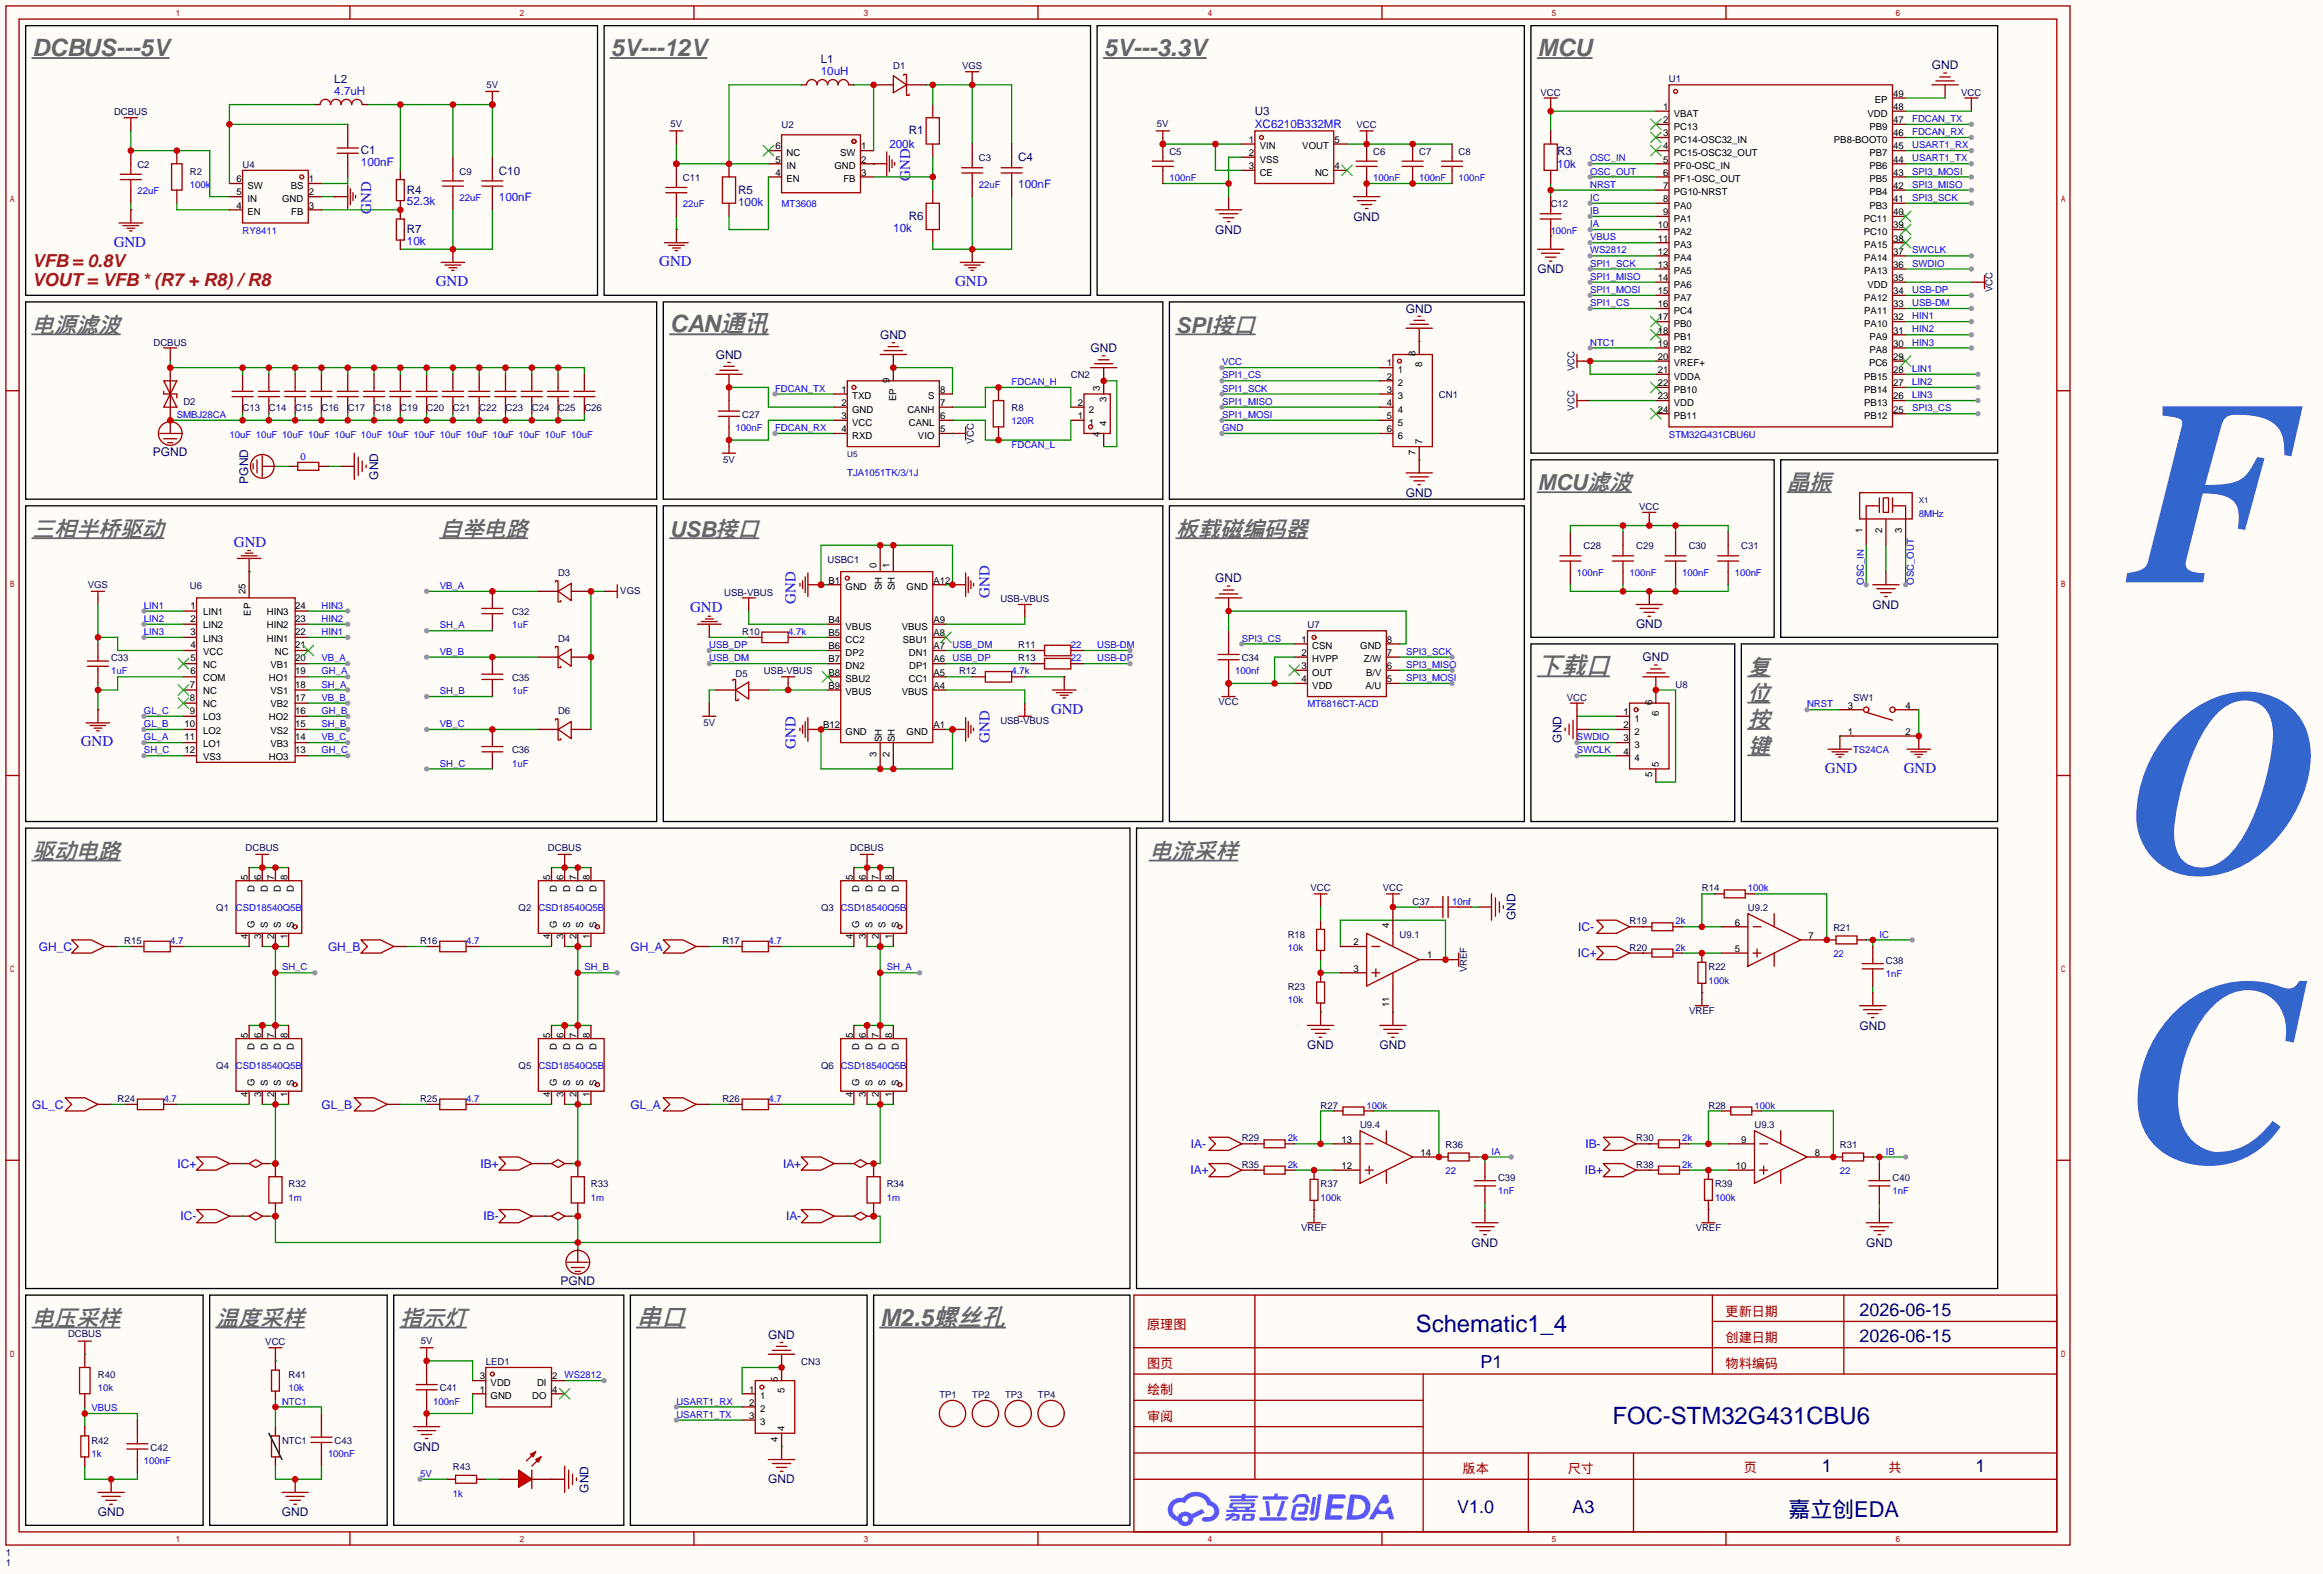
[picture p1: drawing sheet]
<svg xmlns="http://www.w3.org/2000/svg" width="449mm" height="304mm" viewBox="0 0 449 304" stroke-linecap="round" stroke-linejoin="round" font-family="sans-serif">
<defs><g id="words">
<g font-size="50.8" fill="#36c">
<text x="411.4" y="112.4">F</text>
<text x="411.4" y="168.3">O</text>
<text x="411.4" y="224.2">C</text>
</g>
<g font-size="4.6" fill="#666">
<text x="6.2" y="10.8">DCBUS---5V</text>
<text x="118" y="10.8">5V---12V</text>
<text x="213.2" y="10.8">5V---3.3V</text>
<text x="297.1" y="10.8">MCU</text>
<text x="129.4" y="64.2">CAN通讯</text>
<text x="297.1" y="130.2">下载口</text>
<text x="123.1" y="256">串口</text>
<text x="170.1" y="256">M2.5螺丝孔</text>
</g>
<g font-size="4.6" fill="#000080">
<text x="273.5" y="257.2">Schematic1_4</text>
<text x="311.5" y="275">FOC-STM32G431CBU6</text>
</g>
<g font-size="4.2" fill="#666">
<text x="6.2" y="64.2">电源滤波</text>
<text x="227.2" y="64.2">SPI接口</text>
<text x="297.1" y="94.7">MCU滤波</text>
<text x="345.3" y="94.7">晶振</text>
<text x="6.2" y="103.6">三相半桥驱动</text>
<text x="85" y="103.6">自举电路</text>
<text x="129.4" y="103.6">USB接口</text>
<text x="227.2" y="103.6">板载磁编码器</text>
<text x="337.7" y="130.3">复</text>
<text x="337.7" y="135.3">位</text>
<text x="337.7" y="140.4">按</text>
<text x="337.7" y="145.5">键</text>
<text x="6.2" y="165.8">驱动电路</text>
<text x="222.1" y="165.8">电流采样</text>
<text x="6.2" y="256">电压采样</text>
<text x="41.8" y="256">温度采样</text>
<text x="77.3" y="256">指示灯</text>
</g>
<text font-size="4.2" fill="#000080" x="345.5" y="292.8">嘉立创EDA</text>
<g font-size="3.5" fill="#903">
<text x="6.2" y="51.5">VFB = 0.8V</text>
<text x="6.2" y="55.3">VOUT = VFB * (R7 + R8) / R8</text>
</g>
<g font-size="3.5" fill="#000080">
<text x="359.3" y="254">2026-06-15</text>
<text x="359.3" y="259.1">2026-06-15</text>
<text x="286" y="264.2">P1</text>
<text x="352" y="284.3">1</text>
<text x="381.7" y="284.3">1</text>
<text x="281.6" y="292.1">V1.0</text>
<text x="303.8" y="292.1">A3</text>
</g>
<g font-size="2.9" fill="#00f">
<text x="175.9" y="34.9" transform="rotate(-90 175.9 34.9)">GND</text>
<text x="71.7" y="41.3" transform="rotate(-90 71.7 41.3)">GND</text>
<text x="22" y="47.6">GND</text>
<text x="127.4" y="51.4">GND</text>
<text x="84.2" y="55.2">GND</text>
<text x="184.5" y="55.2">GND</text>
<text x="45.2" y="105.5">GND</text>
<text x="133.3" y="118.2">GND</text>
<text x="153.7" y="116.6" transform="rotate(-90 153.7 116.6)">GND</text>
<text x="191.2" y="115.4" transform="rotate(-90 191.2 115.4)">GND</text>
<text x="203.1" y="137.8">GND</text>
<text x="191.2" y="143.4" transform="rotate(-90 191.2 143.4)">GND</text>
<text x="15.6" y="144.1">GND</text>
<text x="153.7" y="144.5" transform="rotate(-90 153.7 144.5)">GND</text>
<text x="352.6" y="149.3">GND</text>
<text x="367.8" y="149.3">GND</text>
</g>
<g font-size="2.5" fill="#a00000">
<text x="221.6" y="256.5">原理图</text>
<text x="333.4" y="254">更新日期</text>
<text x="333.4" y="259.1">创建日期</text>
<text x="221.6" y="269.2">绘制</text>
<text x="221.6" y="264.2">图页</text>
<text x="333.4" y="264.2">物料编码</text>
<text x="221.6" y="274.3">审阅</text>
<text x="282.6" y="284.5">版本</text>
<text x="302.9" y="284.5">尺寸</text>
<text x="336.9" y="284.2">页</text>
<text x="364.9" y="284.2">共</text>
</g>
<g font-size="2.3" fill="#000080">
<text x="373.2" y="13.4">GND</text>
<text x="234.8" y="45.1">GND</text>
<text x="261.5" y="42.6">GND</text>
<text x="297" y="52.8">GND</text>
<text x="170" y="65.5">GND</text>
<text x="271.6" y="60.4">GND</text>
<text x="138.3" y="69.3">GND</text>
<text x="210.7" y="68">GND</text>
<text x="29.6" y="88.1">PGND</text>
<text x="47.9" y="93.4" transform="rotate(-90 47.9 93.4)">PGND</text>
<text x="73.1" y="92.6" transform="rotate(-90 73.1 92.6)">GND</text>
<text x="271.6" y="95.9">GND</text>
<text x="234.8" y="112.4">GND</text>
<text x="361.8" y="117.5">GND</text>
<text x="316.1" y="121.3">GND</text>
<text x="317.3" y="127.7">GND</text>
<text x="301.7" y="143.4" transform="rotate(-90 301.7 143.4)">GND</text>
<text x="292.8" y="177.7" transform="rotate(-90 292.8 177.7)">GND</text>
<text x="252.6" y="202.6">GND</text>
<text x="266.5" y="202.6">GND</text>
<text x="359.3" y="198.8">GND</text>
<text x="284.3" y="240.7">GND</text>
<text x="360.5" y="240.7">GND</text>
<text x="108.3" y="248.1">PGND</text>
<text x="148.4" y="258.5">GND</text>
<text x="79.9" y="280.1">GND</text>
<text x="148.4" y="286.4">GND</text>
<text x="18.9" y="292.8">GND</text>
<text x="54.5" y="292.8">GND</text>
<text x="113.7" y="288.2" transform="rotate(-90 113.7 288.2)">GND</text>
</g>
<g font-size="2.3" fill="#00f">
<text x="304.9" y="179.8">IC-</text>
<text x="7.5" y="183.6">GH_C</text>
<text x="63.4" y="183.6">GH_B</text>
<text x="121.8" y="183.6">GH_A</text>
<text x="304.8" y="184.8">IC+</text>
<text x="6.2" y="214">GL_C</text>
<text x="62.1" y="214">GL_B</text>
<text x="121.8" y="214">GL_A</text>
<text x="230.1" y="221.7">IA-</text>
<text x="306.3" y="221.7">IB-</text>
<text x="34.3" y="225.5">IC+</text>
<text x="92.9" y="225.5">IB+</text>
<text x="151.3" y="225.5">IA+</text>
<text x="230" y="226.7">IA+</text>
<text x="306.2" y="226.7">IB+</text>
<text x="34.9" y="235.6">IC-</text>
<text x="93.4" y="235.6">IB-</text>
<text x="151.9" y="235.6">IA-</text>
</g>
<g font-size="2.2" fill="#000080">
<text x="64.6" y="16">L2</text>
<text x="158.6" y="12.2">L1</text>
<text x="242.4" y="22.3">U3</text>
<text x="69.7" y="29.8">C1</text>
<text x="175.6" y="26">R1</text>
<text x="300.9" y="29.9">R3</text>
<text x="96.4" y="33.7">C10</text>
<text x="196.7" y="31.2">C4</text>
<text x="78.6" y="37.4">R4</text>
<text x="142.6" y="37.4">R5</text>
<text x="78.6" y="45">R7</text>
<text x="175.6" y="42.5">R6</text>
</g>
<g font-size="2.2" fill="#00f">
<text x="158.6" y="14.5">10uH</text>
<text x="64.6" y="18.3">4.7uH</text>
<text x="171.8" y="28.6">200k</text>
<text x="242.4" y="24.8">XC6210B332MR</text>
<text x="69.7" y="32.1">100nF</text>
<text x="300.9" y="32.4">10k</text>
<text x="78.6" y="39.6">52.3k</text>
<text x="96.4" y="38.8">100nF</text>
<text x="142.6" y="39.7">100k</text>
<text x="196.7" y="36.2">100nF</text>
<text x="78.6" y="47.3">10k</text>
<text x="172.6" y="44.8">10k</text>
</g>
<g font-size="1.8" fill="#000080">
<text x="94" y="16.9">5V</text>
<text x="172.6" y="13.4">D1</text>
<text x="185.9" y="13.4">VGS</text>
<text x="322.5" y="15.9">U1</text>
<text x="22" y="22.3">DCBUS</text>
<text x="297.6" y="18.5">VCC</text>
<text x="378.9" y="18.5">VCC</text>
<text x="129.6" y="24.6">5V</text>
<text x="151" y="24.8">U2</text>
<text x="223.5" y="24.6">5V</text>
<text x="225.9" y="29.9">C5</text>
<text x="262.1" y="24.8">VCC</text>
<text x="265.3" y="29.9">C6</text>
<text x="274.2" y="29.9">C7</text>
<text x="281.8" y="29.9">C8</text>
<text x="26.5" y="32.4">C2</text>
<text x="36.7" y="33.7">R2</text>
<text x="46.9" y="32.4">U4</text>
<text x="88.8" y="33.7">C9</text>
<text x="132" y="35">C11</text>
<text x="189.1" y="31.2">C3</text>
<text x="299.6" y="40.1">C12</text>
<text x="385" y="56.4" transform="rotate(-90 385 56.4)">VCC</text>
<text x="29.7" y="66.7">DCBUS</text>
<text x="304.2" y="71.7" transform="rotate(-90 304.2 71.7)">VCC</text>
<text x="206.9" y="73.1">CN2</text>
<text x="278" y="76.9">CN1</text>
<text x="35.4" y="78.2">D2</text>
<text x="46.9" y="79.4">C13</text>
<text x="51.9" y="79.4">C14</text>
<text x="57" y="79.4">C15</text>
<text x="62.1" y="79.4">C16</text>
<text x="67.2" y="79.4">C17</text>
<text x="72.3" y="79.4">C18</text>
<text x="77.3" y="79.4">C19</text>
<text x="82.4" y="79.4">C20</text>
<text x="87.5" y="79.4">C21</text>
<text x="92.6" y="79.4">C22</text>
<text x="97.7" y="79.4">C23</text>
<text x="102.7" y="79.4">C24</text>
<text x="107.8" y="79.4">C25</text>
<text x="112.9" y="79.4">C26</text>
<text x="143.4" y="80.7">C27</text>
<text x="195.5" y="79.4">R8</text>
<text x="304.2" y="79.3" transform="rotate(-90 304.2 79.3)">VCC</text>
<text x="139.7" y="89.3">5V</text>
<text x="188.1" y="85.6" transform="rotate(-90 188.1 85.6)">VCC</text>
<text x="316.7" y="98.5">VCC</text>
<text x="305.9" y="106.1">C28</text>
<text x="316.1" y="106.1">C29</text>
<text x="326.3" y="106.1">C30</text>
<text x="336.4" y="106.1">C31</text>
<text x="17" y="113.5">VGS</text>
<text x="36.7" y="113.7">U6</text>
<text x="107.8" y="111.2">D3</text>
<text x="159.9" y="108.6">USBC1</text>
<text x="98.9" y="118.8">C32</text>
<text x="119.8" y="114.7">VGS</text>
<text x="139.9" y="115">USB-VBUS</text>
<text x="193.3" y="116.3">USB-VBUS</text>
<text x="107.8" y="123.9">D4</text>
<text x="143.4" y="122.6">R10</text>
<text x="196.7" y="125.1">R11</text>
<text x="252.6" y="121.3">U7</text>
<text x="21.5" y="127.7">C33</text>
<text x="98.9" y="131.5">C35</text>
<text x="142.1" y="130.7">D5</text>
<text x="147.6" y="130.2">USB-VBUS</text>
<text x="185.3" y="130.2">R12</text>
<text x="196.7" y="127.7">R13</text>
<text x="239.9" y="127.7">C34</text>
<text x="107.8" y="137.8">D6</text>
<text x="235.4" y="136.1">VCC</text>
<text x="302.7" y="135.3">VCC</text>
<text x="323.7" y="132.8">U8</text>
<text x="358" y="135.3">SW1</text>
<text x="135.9" y="140.1">5V</text>
<text x="193.3" y="139.9">USB-VBUS</text>
<text x="98.9" y="145.5">C36</text>
<text x="47.4" y="164.3">DCBUS</text>
<text x="105.9" y="164.3">DCBUS</text>
<text x="164.3" y="164.3">DCBUS</text>
<text x="253.2" y="172.1">VCC</text>
<text x="267.2" y="172.1">VCC</text>
<text x="328.8" y="172.1">R14</text>
<text x="41.8" y="175.9">Q1</text>
<text x="100.2" y="175.9">Q2</text>
<text x="158.6" y="175.9">Q3</text>
<text x="272.9" y="174.7">C37</text>
<text x="314.8" y="178.5">R19</text>
<text x="337.7" y="175.9">U9.2</text>
<text x="354.2" y="179.8">R21</text>
<text x="24" y="182.3">R15</text>
<text x="81.2" y="182.3">R16</text>
<text x="139.6" y="182.3">R17</text>
<text x="248.8" y="181">R18</text>
<text x="270.4" y="181">U9.1</text>
<text x="314.8" y="183.6">R20</text>
<text x="248.8" y="191.2">R23</text>
<text x="283.4" y="187.8" transform="rotate(-90 283.4 187.8)">VREF</text>
<text x="330.1" y="187.4">R22</text>
<text x="364.4" y="186.1">C38</text>
<text x="326.3" y="195.8">VREF</text>
<text x="41.8" y="206.4">Q4</text>
<text x="100.2" y="206.4">Q5</text>
<text x="158.6" y="206.4">Q6</text>
<text x="22.7" y="212.8">R24</text>
<text x="81.2" y="212.8">R25</text>
<text x="139.6" y="212.8">R26</text>
<text x="255.1" y="214">R27</text>
<text x="330.1" y="214">R28</text>
<text x="239.9" y="220.4">R29</text>
<text x="262.8" y="217.9">U9.4</text>
<text x="279.3" y="221.7">R36</text>
<text x="316.1" y="220.4">R30</text>
<text x="339" y="217.9">U9.3</text>
<text x="355.5" y="221.7">R31</text>
<text x="239.9" y="225.5">R35</text>
<text x="316.1" y="225.5">R38</text>
<text x="55.8" y="229.3">R32</text>
<text x="114.2" y="229.3">R33</text>
<text x="171.3" y="229.3">R34</text>
<text x="255.1" y="229.3">R37</text>
<text x="289.4" y="228">C39</text>
<text x="331.3" y="229.3">R39</text>
<text x="365.6" y="228">C40</text>
<text x="251.4" y="237.7">VREF</text>
<text x="327.6" y="237.7">VREF</text>
<text x="13.2" y="258.2">DCBUS</text>
<text x="51.3" y="259.8">VCC</text>
<text x="81.3" y="259.5">5V</text>
<text x="93.9" y="263.6">LED1</text>
<text x="154.8" y="263.6">CN3</text>
<text x="18.9" y="266.1">R40</text>
<text x="55.8" y="266.1">R41</text>
<text x="85" y="268.7">C41</text>
<text x="181.5" y="269.9">TP1</text>
<text x="187.8" y="269.9">TP2</text>
<text x="194.2" y="269.9">TP3</text>
<text x="200.5" y="269.9">TP4</text>
<text x="17.7" y="278.8">R42</text>
<text x="29.1" y="280.1">C42</text>
<text x="54.5" y="278.8">NTC1</text>
<text x="64.6" y="278.8">C43</text>
<text x="87.5" y="283.9">R43</text>
<text x="1.1" y="300.4">1</text>
<text x="1.1" y="302.4">1</text>
</g>
<g font-size="1.8">
<text x="321.3" y="21.2">1</text>
<text x="321.3" y="23.8">2</text>
<text x="323.4" y="22.5">VBAT</text>
<text x="360.8" y="22.5">VDD</text>
<text x="362.2" y="20">EP</text>
<text x="365.8" y="23.8">47</text>
<text x="365.8" y="21.2">48</text>
<text x="365.8" y="18.7">49</text>
<text x="149.8" y="28.9">6</text>
<text x="166.4" y="28.9">1</text>
<text x="241.3" y="27.6">1</text>
<text x="243.4" y="28.9">VIN</text>
<text x="251.6" y="28.9">VOUT</text>
<text x="257.8" y="27.6">5</text>
<text x="321.3" y="26.3">3</text>
<text x="321.3" y="28.9">4</text>
<text x="323.4" y="25">PC13</text>
<text x="323.4" y="27.6">PC14-OSC32_IN</text>
<text x="354.3" y="27.6">PB8-BOOT0</text>
<text x="361.2" y="25">PB9</text>
<text x="365.8" y="28.9">45</text>
<text x="365.8" y="26.3">46</text>
<text x="45.7" y="35.2">6</text>
<text x="59.7" y="35.2">1</text>
<text x="149.8" y="33.9">4</text>
<text x="149.8" y="31.4">5</text>
<text x="151.9" y="35.2">EN</text>
<text x="151.9" y="32.7">IN</text>
<text x="151.9" y="30.1">NC</text>
<text x="161.2" y="32.7">GND</text>
<text x="162.3" y="30.1">SW</text>
<text x="162.9" y="35.2">FB</text>
<text x="166.4" y="31.4">2</text>
<text x="166.4" y="33.9">3</text>
<text x="241.3" y="30.1">2</text>
<text x="241.3" y="32.7">3</text>
<text x="243.4" y="31.4">VSS</text>
<text x="243.4" y="33.9">CE</text>
<text x="254.1" y="33.9">NC</text>
<text x="257.8" y="32.7">4</text>
<text x="321.3" y="31.4">5</text>
<text x="321.3" y="33.9">6</text>
<text x="323.4" y="30.1">PC15-OSC32_OUT</text>
<text x="323.4" y="32.7">PF0-OSC_IN</text>
<text x="323.4" y="35.2">PF1-OSC_OUT</text>
<text x="361.2" y="35.2">PB5</text>
<text x="361.2" y="32.7">PB6</text>
<text x="361.2" y="30.1">PB7</text>
<text x="365.8" y="33.9">43</text>
<text x="365.8" y="31.4">44</text>
<text x="45.7" y="40.3">4</text>
<text x="45.7" y="37.7">5</text>
<text x="47.8" y="41.6">EN</text>
<text x="47.8" y="39">IN</text>
<text x="47.8" y="36.5">SW</text>
<text x="54.5" y="39">GND</text>
<text x="56.2" y="36.5">BS</text>
<text x="56.3" y="41.6">FB</text>
<text x="59.7" y="37.7">2</text>
<text x="59.7" y="40.3">3</text>
<text x="321.3" y="36.5">7</text>
<text x="321.3" y="39">8</text>
<text x="321.3" y="41.6">9</text>
<text x="323.4" y="37.7">PG10-NRST</text>
<text x="323.4" y="40.3">PA0</text>
<text x="361.2" y="40.3">PB3</text>
<text x="361.2" y="37.7">PB4</text>
<text x="365.8" y="41.6">40</text>
<text x="365.8" y="39">41</text>
<text x="365.8" y="36.5">42</text>
<text x="320.3" y="44.1">10</text>
<text x="320.3" y="46.6">11</text>
<text x="323.4" y="42.8">PA1</text>
<text x="323.4" y="45.4">PA2</text>
<text x="323.4" y="47.9">PA3</text>
<text x="360.1" y="45.4">PC10</text>
<text x="360.1" y="42.8">PC11</text>
<text x="360.2" y="47.9">PA15</text>
<text x="365.8" y="46.6">38</text>
<text x="365.8" y="44.1">39</text>
<text x="320.3" y="49.2">12</text>
<text x="320.3" y="51.7">13</text>
<text x="323.4" y="50.4">PA4</text>
<text x="323.4" y="53">PA5</text>
<text x="360.2" y="53">PA13</text>
<text x="360.2" y="50.4">PA14</text>
<text x="365.8" y="51.7">36</text>
<text x="365.8" y="49.2">37</text>
<text x="320.3" y="54.3">14</text>
<text x="320.3" y="56.8">15</text>
<text x="320.3" y="59.3">16</text>
<text x="323.4" y="55.5">PA6</text>
<text x="323.4" y="58.1">PA7</text>
<text x="360.2" y="58.1">PA12</text>
<text x="360.8" y="55.5">VDD</text>
<text x="365.8" y="59.3">33</text>
<text x="365.8" y="56.8">34</text>
<text x="365.8" y="54.3">35</text>
<text x="320.3" y="61.9">17</text>
<text x="320.3" y="64.4">18</text>
<text x="323.4" y="60.6">PC4</text>
<text x="323.4" y="63.1">PB0</text>
<text x="323.4" y="65.7">PB1</text>
<text x="360.2" y="63.1">PA10</text>
<text x="360.2" y="60.6">PA11</text>
<text x="361.2" y="65.7">PA9</text>
<text x="365.8" y="64.4">31</text>
<text x="365.8" y="61.9">32</text>
<text x="268" y="70.8">1</text>
<text x="273.5" y="68.8" transform="rotate(-90 273.5 68.8)">8</text>
<text x="274.7" y="70.9" transform="rotate(-90 274.7 70.9)">8</text>
<text x="320.3" y="67">19</text>
<text x="320.3" y="69.5">20</text>
<text x="323.4" y="68.2">PB2</text>
<text x="323.4" y="70.8">VREF+</text>
<text x="361.1" y="70.8">PC6</text>
<text x="361.2" y="68.2">PA8</text>
<text x="365.8" y="69.5">29</text>
<text x="365.8" y="67">30</text>
<text x="162.5" y="75.8">1</text>
<text x="164.6" y="77.1">TXD</text>
<text x="171.9" y="73.9" transform="rotate(-90 171.9 73.9)">9</text>
<text x="173.1" y="77.4" transform="rotate(-90 173.1 77.4)">EP</text>
<text x="179.3" y="77.1">S</text>
<text x="181.6" y="75.8">8</text>
<text x="212.5" y="75.5" transform="rotate(-90 212.5 75.5)">3</text>
<text x="213.8" y="77.6" transform="rotate(-90 213.8 77.6)">3</text>
<text x="268" y="73.3">2</text>
<text x="268" y="75.8">3</text>
<text x="270.1" y="72">1</text>
<text x="270.1" y="74.6">2</text>
<text x="270.1" y="77.1">3</text>
<text x="320.3" y="72">21</text>
<text x="320.3" y="74.6">22</text>
<text x="320.3" y="77.1">23</text>
<text x="323.4" y="73.3">VDDA</text>
<text x="323.4" y="75.8">PB10</text>
<text x="360.2" y="75.8">PB14</text>
<text x="360.2" y="73.3">PB15</text>
<text x="365.8" y="77.1">26</text>
<text x="365.8" y="74.6">27</text>
<text x="365.8" y="72">28</text>
<text x="162.5" y="78.4">2</text>
<text x="162.5" y="80.9">3</text>
<text x="162.5" y="83.5">4</text>
<text x="164.6" y="79.7">GND</text>
<text x="164.6" y="82.2">VCC</text>
<text x="175.3" y="79.7">CANH</text>
<text x="175.6" y="82.2">CANL</text>
<text x="181.6" y="83.5">5</text>
<text x="181.6" y="80.9">6</text>
<text x="181.6" y="78.4">7</text>
<text x="208.3" y="80.9">1</text>
<text x="208.3" y="78.4">2</text>
<text x="210.4" y="82.2">1</text>
<text x="210.4" y="79.7">2</text>
<text x="213.8" y="82.3" transform="rotate(-90 213.8 82.3)">4</text>
<text x="268" y="78.4">4</text>
<text x="268" y="80.9">5</text>
<text x="268" y="83.5">6</text>
<text x="270.1" y="79.7">4</text>
<text x="270.1" y="82.2">5</text>
<text x="320.3" y="79.7">24</text>
<text x="323.4" y="78.4">VDD</text>
<text x="323.4" y="80.9">PB11</text>
<text x="360.2" y="80.9">PB12</text>
<text x="360.2" y="78.4">PB13</text>
<text x="365.8" y="79.7">25</text>
<text x="164.6" y="84.7">RXD</text>
<text x="177.4" y="84.7">VIO</text>
<text x="212.5" y="84.4" transform="rotate(-90 212.5 84.4)">4</text>
<text x="270.1" y="84.7">6</text>
<text x="273.5" y="87.9" transform="rotate(-90 273.5 87.9)">7</text>
<text x="274.7" y="85.8" transform="rotate(-90 274.7 85.8)">7</text>
<text x="359.8" y="103" transform="rotate(-90 359.8 103)">1</text>
<text x="363.6" y="103" transform="rotate(-90 363.6 103)">2</text>
<text x="367.5" y="103" transform="rotate(-90 367.5 103)">3</text>
<text x="160" y="112.7">B1</text>
<text x="163.4" y="113.9">GND</text>
<text x="169.3" y="109.6" transform="rotate(-90 169.3 109.6)">0</text>
<text x="170.4" y="113.9" transform="rotate(-90 170.4 113.9)">SH</text>
<text x="171.9" y="109.6" transform="rotate(-90 171.9 109.6)">1</text>
<text x="172.9" y="113.9" transform="rotate(-90 172.9 113.9)">SH</text>
<text x="175.2" y="113.9">GND</text>
<text x="180.3" y="112.7">A12</text>
<text x="36.8" y="117.5">1</text>
<text x="39.2" y="118.8">LIN1</text>
<text x="47.4" y="114.7" transform="rotate(-90 47.4 114.7)">25</text>
<text x="48.4" y="118.9" transform="rotate(-90 48.4 118.9)">EP</text>
<text x="51.5" y="118.8">HIN3</text>
<text x="57" y="117.5">24</text>
<text x="36.8" y="120">2</text>
<text x="36.8" y="122.6">3</text>
<text x="36.8" y="125.1">4</text>
<text x="39.2" y="121.3">LIN2</text>
<text x="39.2" y="123.9">LIN3</text>
<text x="51.5" y="123.9">HIN1</text>
<text x="51.5" y="121.3">HIN2</text>
<text x="57" y="125.1">21</text>
<text x="57" y="122.6">22</text>
<text x="57" y="120.1">23</text>
<text x="160" y="120.3">B4</text>
<text x="160" y="122.8">B5</text>
<text x="160" y="125.4">B6</text>
<text x="163.4" y="121.6">VBUS</text>
<text x="163.4" y="124.1">CC2</text>
<text x="174.2" y="121.6">VBUS</text>
<text x="174.4" y="124.1">SBU1</text>
<text x="180.3" y="125.4">A7</text>
<text x="180.3" y="122.8">A8</text>
<text x="180.3" y="120.3">A9</text>
<text x="251.4" y="124.1">1</text>
<text x="253.5" y="125.4">CSN</text>
<text x="262.8" y="125.4">GND</text>
<text x="268" y="124.1">8</text>
<text x="36.8" y="127.7">5</text>
<text x="36.8" y="130.2">6</text>
<text x="39.2" y="126.4">VCC</text>
<text x="39.2" y="129">NC</text>
<text x="39.2" y="131.5">COM</text>
<text x="52" y="131.5">HO1</text>
<text x="52.3" y="129">VB1</text>
<text x="53.1" y="126.4">NC</text>
<text x="57" y="130.2">19</text>
<text x="57" y="127.7">20</text>
<text x="160" y="127.9">B7</text>
<text x="160" y="130.5">B8</text>
<text x="163.4" y="126.6">DP2</text>
<text x="163.4" y="129.2">DN2</text>
<text x="163.4" y="131.7">SBU2</text>
<text x="175.6" y="131.7">CC1</text>
<text x="175.6" y="126.6">DN1</text>
<text x="175.7" y="129.2">DP1</text>
<text x="180.3" y="130.5">A5</text>
<text x="180.3" y="127.9">A6</text>
<text x="251.4" y="126.6">2</text>
<text x="251.4" y="129.2">3</text>
<text x="251.4" y="131.7">4</text>
<text x="253.5" y="127.9">HVPP</text>
<text x="253.5" y="130.5">OUT</text>
<text x="263.5" y="127.9">Z/W</text>
<text x="263.9" y="130.5">B/V</text>
<text x="268" y="131.7">5</text>
<text x="268" y="129.2">6</text>
<text x="268" y="126.6">7</text>
<text x="36.7" y="132.8">7</text>
<text x="36.7" y="135.3">8</text>
<text x="36.7" y="137.8">9</text>
<text x="39.2" y="134">NC</text>
<text x="39.2" y="136.6">NC</text>
<text x="52.3" y="136.6">VB2</text>
<text x="52.3" y="134">VS1</text>
<text x="57" y="137.8">16</text>
<text x="57" y="135.3">17</text>
<text x="57" y="132.8">18</text>
<text x="160" y="133">B9</text>
<text x="163.4" y="134.3">VBUS</text>
<text x="174.2" y="134.3">VBUS</text>
<text x="180.3" y="133">A4</text>
<text x="253.5" y="133">VDD</text>
<text x="263.8" y="133">A/U</text>
<text x="319.2" y="136.1" transform="rotate(-90 319.2 136.1)">6</text>
<text x="357" y="136.8">3</text>
<text x="368.2" y="136.8">4</text>
<text x="35.7" y="140.4">10</text>
<text x="35.7" y="142.9">11</text>
<text x="39.2" y="139.1">LO3</text>
<text x="39.2" y="141.7">LO2</text>
<text x="52" y="139.1">HO2</text>
<text x="52.3" y="141.7">VS2</text>
<text x="57" y="142.9">14</text>
<text x="57" y="140.4">15</text>
<text x="159" y="140.6">B12</text>
<text x="163.4" y="141.9">GND</text>
<text x="170.4" y="143.4" transform="rotate(-90 170.4 143.4)">SH</text>
<text x="172.9" y="143.4" transform="rotate(-90 172.9 143.4)">SH</text>
<text x="175.2" y="141.9">GND</text>
<text x="180.3" y="140.6">A1</text>
<text x="313.7" y="138.1">1</text>
<text x="313.7" y="140.6">2</text>
<text x="313.7" y="143.2">3</text>
<text x="315.8" y="139.3">1</text>
<text x="315.8" y="141.9">2</text>
<text x="320.5" y="138.2" transform="rotate(-90 320.5 138.2)">6</text>
<text x="357" y="141.9">1</text>
<text x="368.2" y="141.9">2</text>
<text x="35.7" y="145.5">12</text>
<text x="39.2" y="144.2">LO1</text>
<text x="39.2" y="146.7">VS3</text>
<text x="52" y="146.7">HO3</text>
<text x="52.3" y="144.2">VB3</text>
<text x="57" y="145.5">13</text>
<text x="169.3" y="146.2" transform="rotate(-90 169.3 146.2)">3</text>
<text x="171.9" y="146.2" transform="rotate(-90 171.9 146.2)">2</text>
<text x="313.7" y="145.7">4</text>
<text x="315.8" y="144.4">3</text>
<text x="315.8" y="147">4</text>
<text x="320.5" y="148" transform="rotate(-90 320.5 148)">5</text>
<text x="319.2" y="150.1" transform="rotate(-90 319.2 150.1)">5</text>
<text x="47.9" y="169.9" transform="rotate(-90 47.9 169.9)">5</text>
<text x="49.2" y="172.3" transform="rotate(-90 49.2 172.3)">D</text>
<text x="50.4" y="169.9" transform="rotate(-90 50.4 169.9)">6</text>
<text x="51.7" y="172.3" transform="rotate(-90 51.7 172.3)">D</text>
<text x="53" y="169.9" transform="rotate(-90 53 169.9)">7</text>
<text x="54.3" y="172.3" transform="rotate(-90 54.3 172.3)">D</text>
<text x="55.5" y="169.9" transform="rotate(-90 55.5 169.9)">8</text>
<text x="56.8" y="172.3" transform="rotate(-90 56.8 172.3)">D</text>
<text x="106.3" y="169.9" transform="rotate(-90 106.3 169.9)">5</text>
<text x="107.6" y="172.3" transform="rotate(-90 107.6 172.3)">D</text>
<text x="108.9" y="169.9" transform="rotate(-90 108.9 169.9)">6</text>
<text x="110.1" y="172.3" transform="rotate(-90 110.1 172.3)">D</text>
<text x="111.4" y="169.9" transform="rotate(-90 111.4 169.9)">7</text>
<text x="112.7" y="172.3" transform="rotate(-90 112.7 172.3)">D</text>
<text x="113.9" y="169.9" transform="rotate(-90 113.9 169.9)">8</text>
<text x="115.2" y="172.3" transform="rotate(-90 115.2 172.3)">D</text>
<text x="164.7" y="169.9" transform="rotate(-90 164.7 169.9)">5</text>
<text x="166" y="172.3" transform="rotate(-90 166 172.3)">D</text>
<text x="167.3" y="169.9" transform="rotate(-90 167.3 169.9)">6</text>
<text x="168.6" y="172.3" transform="rotate(-90 168.6 172.3)">D</text>
<text x="169.8" y="169.9" transform="rotate(-90 169.8 169.9)">7</text>
<text x="171.1" y="172.3" transform="rotate(-90 171.1 172.3)">D</text>
<text x="172.4" y="169.9" transform="rotate(-90 172.4 169.9)">8</text>
<text x="173.6" y="172.3" transform="rotate(-90 173.6 172.3)">D</text>
<text x="49.2" y="179.3" transform="rotate(-90 49.2 179.3)">G</text>
<text x="51.7" y="179.3" transform="rotate(-90 51.7 179.3)">S</text>
<text x="54.3" y="179.3" transform="rotate(-90 54.3 179.3)">S</text>
<text x="56.8" y="179.3" transform="rotate(-90 56.8 179.3)">S</text>
<text x="107.6" y="179.3" transform="rotate(-90 107.6 179.3)">G</text>
<text x="110.1" y="179.3" transform="rotate(-90 110.1 179.3)">S</text>
<text x="112.7" y="179.3" transform="rotate(-90 112.7 179.3)">S</text>
<text x="115.2" y="179.3" transform="rotate(-90 115.2 179.3)">S</text>
<text x="166" y="179.3" transform="rotate(-90 166 179.3)">G</text>
<text x="168.6" y="179.3" transform="rotate(-90 168.6 179.3)">S</text>
<text x="171.1" y="179.3" transform="rotate(-90 171.1 179.3)">S</text>
<text x="173.6" y="179.3" transform="rotate(-90 173.6 179.3)">S</text>
<text x="268.4" y="179.2" transform="rotate(-90 268.4 179.2)">4</text>
<text x="335.1" y="178.7">6</text>
<text x="47.9" y="181.4" transform="rotate(-90 47.9 181.4)">4</text>
<text x="50.4" y="181.4" transform="rotate(-90 50.4 181.4)">3</text>
<text x="53" y="181.4" transform="rotate(-90 53 181.4)">2</text>
<text x="55.5" y="181.4" transform="rotate(-90 55.5 181.4)">1</text>
<text x="106.3" y="181.4" transform="rotate(-90 106.3 181.4)">4</text>
<text x="108.9" y="181.4" transform="rotate(-90 108.9 181.4)">3</text>
<text x="111.4" y="181.4" transform="rotate(-90 111.4 181.4)">2</text>
<text x="113.9" y="181.4" transform="rotate(-90 113.9 181.4)">1</text>
<text x="164.7" y="181.4" transform="rotate(-90 164.7 181.4)">4</text>
<text x="167.3" y="181.4" transform="rotate(-90 167.3 181.4)">3</text>
<text x="169.8" y="181.4" transform="rotate(-90 169.8 181.4)">2</text>
<text x="172.4" y="181.4" transform="rotate(-90 172.4 181.4)">1</text>
<text x="261.5" y="182.5">2</text>
<text x="275.7" y="185.1">1</text>
<text x="335.1" y="183.8">5</text>
<text x="349.4" y="181.3">7</text>
<text x="261.5" y="187.6">3</text>
<text x="268.4" y="194.4" transform="rotate(-90 268.4 194.4)">11</text>
<text x="47.9" y="200.4" transform="rotate(-90 47.9 200.4)">5</text>
<text x="49.2" y="202.8" transform="rotate(-90 49.2 202.8)">D</text>
<text x="50.4" y="200.4" transform="rotate(-90 50.4 200.4)">6</text>
<text x="51.7" y="202.8" transform="rotate(-90 51.7 202.8)">D</text>
<text x="53" y="200.4" transform="rotate(-90 53 200.4)">7</text>
<text x="54.3" y="202.8" transform="rotate(-90 54.3 202.8)">D</text>
<text x="55.5" y="200.4" transform="rotate(-90 55.5 200.4)">8</text>
<text x="56.8" y="202.8" transform="rotate(-90 56.8 202.8)">D</text>
<text x="106.3" y="200.4" transform="rotate(-90 106.3 200.4)">5</text>
<text x="107.6" y="202.8" transform="rotate(-90 107.6 202.8)">D</text>
<text x="108.9" y="200.4" transform="rotate(-90 108.9 200.4)">6</text>
<text x="110.1" y="202.8" transform="rotate(-90 110.1 202.8)">D</text>
<text x="111.4" y="200.4" transform="rotate(-90 111.4 200.4)">7</text>
<text x="112.7" y="202.8" transform="rotate(-90 112.7 202.8)">D</text>
<text x="113.9" y="200.4" transform="rotate(-90 113.9 200.4)">8</text>
<text x="115.2" y="202.8" transform="rotate(-90 115.2 202.8)">D</text>
<text x="164.7" y="200.4" transform="rotate(-90 164.7 200.4)">5</text>
<text x="166" y="202.8" transform="rotate(-90 166 202.8)">D</text>
<text x="167.3" y="200.4" transform="rotate(-90 167.3 200.4)">6</text>
<text x="168.6" y="202.8" transform="rotate(-90 168.6 202.8)">D</text>
<text x="169.8" y="200.4" transform="rotate(-90 169.8 200.4)">7</text>
<text x="171.1" y="202.8" transform="rotate(-90 171.1 202.8)">D</text>
<text x="172.4" y="200.4" transform="rotate(-90 172.4 200.4)">8</text>
<text x="173.6" y="202.8" transform="rotate(-90 173.6 202.8)">D</text>
<text x="49.2" y="209.8" transform="rotate(-90 49.2 209.8)">G</text>
<text x="51.7" y="209.8" transform="rotate(-90 51.7 209.8)">S</text>
<text x="54.3" y="209.8" transform="rotate(-90 54.3 209.8)">S</text>
<text x="56.8" y="209.8" transform="rotate(-90 56.8 209.8)">S</text>
<text x="107.6" y="209.8" transform="rotate(-90 107.6 209.8)">G</text>
<text x="110.1" y="209.8" transform="rotate(-90 110.1 209.8)">S</text>
<text x="112.7" y="209.8" transform="rotate(-90 112.7 209.8)">S</text>
<text x="115.2" y="209.8" transform="rotate(-90 115.2 209.8)">S</text>
<text x="166" y="209.8" transform="rotate(-90 166 209.8)">G</text>
<text x="168.6" y="209.8" transform="rotate(-90 168.6 209.8)">S</text>
<text x="171.1" y="209.8" transform="rotate(-90 171.1 209.8)">S</text>
<text x="173.6" y="209.8" transform="rotate(-90 173.6 209.8)">S</text>
<text x="47.9" y="211.8" transform="rotate(-90 47.9 211.8)">4</text>
<text x="50.4" y="211.8" transform="rotate(-90 50.4 211.8)">3</text>
<text x="53" y="211.8" transform="rotate(-90 53 211.8)">2</text>
<text x="55.5" y="211.8" transform="rotate(-90 55.5 211.8)">1</text>
<text x="106.3" y="211.8" transform="rotate(-90 106.3 211.8)">4</text>
<text x="108.9" y="211.8" transform="rotate(-90 108.9 211.8)">3</text>
<text x="111.4" y="211.8" transform="rotate(-90 111.4 211.8)">2</text>
<text x="113.9" y="211.8" transform="rotate(-90 113.9 211.8)">1</text>
<text x="164.7" y="211.8" transform="rotate(-90 164.7 211.8)">4</text>
<text x="167.3" y="211.8" transform="rotate(-90 167.3 211.8)">3</text>
<text x="169.8" y="211.8" transform="rotate(-90 169.8 211.8)">2</text>
<text x="172.4" y="211.8" transform="rotate(-90 172.4 211.8)">1</text>
<text x="259.2" y="220.6">13</text>
<text x="336.4" y="220.6">9</text>
<text x="259.2" y="225.7">12</text>
<text x="274.4" y="223.2">14</text>
<text x="335.4" y="225.7">10</text>
<text x="350.6" y="223.2">8</text>
<text x="92.7" y="268.9">1</text>
<text x="92.7" y="266.3">3</text>
<text x="94.8" y="267.6">VDD</text>
<text x="103.8" y="267.6">DI</text>
<text x="106.7" y="266.3">2</text>
<text x="106.7" y="268.9">4</text>
<text x="144.8" y="268.9">1</text>
<text x="150.3" y="266.9" transform="rotate(-90 150.3 266.9)">5</text>
<text x="151.6" y="269" transform="rotate(-90 151.6 269)">5</text>
<text x="94.8" y="270.2">GND</text>
<text x="102.8" y="270.2">DO</text>
<text x="144.8" y="274">3</text>
<text x="144.8" y="271.4">2</text>
<text x="146.9" y="275.2">3</text>
<text x="146.9" y="272.7">2</text>
<text x="146.9" y="270.2">1</text>
<text x="150.3" y="278.4" transform="rotate(-90 150.3 278.4)">4</text>
<text x="151.6" y="276.3" transform="rotate(-90 151.6 276.3)">4</text>
</g>
<g font-size="1.8" fill="#00f">
<text x="369.4" y="23.5">FDCAN_TX</text>
<text x="369.4" y="26.1">FDCAN_RX</text>
<text x="369.4" y="28.6">USART1_RX</text>
<text x="225.9" y="35">100nF</text>
<text x="265.3" y="35">100nF</text>
<text x="274.2" y="35">100nF</text>
<text x="281.8" y="35">100nF</text>
<text x="307.2" y="31.2">OSC_IN</text>
<text x="307.2" y="33.7">OSC_OUT</text>
<text x="369.4" y="33.7">SPI3_MOSI</text>
<text x="369.4" y="31.2">USART1_TX</text>
<text x="26.5" y="37.5">22uF</text>
<text x="36.7" y="36.2">100k</text>
<text x="88.8" y="38.8">22uF</text>
<text x="132" y="40.1">22uF</text>
<text x="151" y="40">MT3608</text>
<text x="189.1" y="36.2">22uF</text>
<text x="307.2" y="41.3">IB</text>
<text x="307.2" y="36.2">NRST</text>
<text x="307.2" y="38.8">IC</text>
<text x="369.4" y="38.8">SPI3_SCK</text>
<text x="369.4" y="36.2">SPI3_MISO</text>
<text x="46.9" y="45.1">RY8411</text>
<text x="299.6" y="45.1">100nF</text>
<text x="307.2" y="46.4">VBUS</text>
<text x="307.2" y="43.9">IA</text>
<text x="307.2" y="51.5">SPI1_SCK</text>
<text x="307.2" y="48.9">WS2812</text>
<text x="369.4" y="51.5">SWDIO</text>
<text x="369.4" y="48.9">SWCLK</text>
<text x="307.2" y="54">SPI1_MISO</text>
<text x="307.2" y="56.6">SPI1_MOSI</text>
<text x="307.2" y="59.1">SPI1_CS</text>
<text x="369.4" y="56.6">USB-DP</text>
<text x="369.4" y="59.1">USB-DM</text>
<text x="369.4" y="64.2">HIN2</text>
<text x="369.4" y="61.6">HIN1</text>
<text x="236.1" y="70.5">VCC</text>
<text x="307.2" y="66.7">NTC1</text>
<text x="369.4" y="66.7">HIN3</text>
<text x="369.4" y="71.8">LIN1</text>
<text x="149.7" y="75.6">FDCAN_TX</text>
<text x="195.5" y="74.3">FDCAN_H</text>
<text x="236.1" y="75.6">SPI1_SCK</text>
<text x="236.1" y="73.1">SPI1_CS</text>
<text x="369.4" y="76.9">LIN3</text>
<text x="369.4" y="74.3">LIN2</text>
<text x="34.2" y="80.7">SMBJ28CA</text>
<text x="142.1" y="83.2">100nF</text>
<text x="149.7" y="83.2">FDCAN_RX</text>
<text x="195.5" y="82">120R</text>
<text x="236.1" y="80.7">SPI1_MOSI</text>
<text x="236.1" y="78.2">SPI1_MISO</text>
<text x="236.1" y="83.2">GND</text>
<text x="369.4" y="79.4">SPI3_CS</text>
<text x="44.3" y="84.5">10uF 10uF 10uF 10uF 10uF 10uF 10uF 10uF 10uF 10uF 10uF 10uF 10uF 10uF</text>
<text x="58" y="88.8">0</text>
<text x="195.5" y="86.5">FDCAN_L</text>
<text x="322.5" y="84.5">STM32G431CBU6U</text>
<text x="163.7" y="91.9">TJA1051TK/3/1J</text>
<text x="370.7" y="99.7">8MHz</text>
<text x="85" y="113.7">VB_A</text>
<text x="304.7" y="111.2">100nF</text>
<text x="314.8" y="111.2">100nF</text>
<text x="325" y="111.2">100nF</text>
<text x="335.2" y="111.2">100nF</text>
<text x="360.1" y="112.9" transform="rotate(-90 360.1 112.9)">OSC_IN</text>
<text x="369.7" y="112.9" transform="rotate(-90 369.7 112.9)">OSC_OUT</text>
<text x="27.8" y="117.5">LIN1</text>
<text x="62.1" y="117.5">HIN3</text>
<text x="27.8" y="120.1">LIN2</text>
<text x="27.8" y="122.6">LIN3</text>
<text x="62.1" y="120.1">HIN2</text>
<text x="62.1" y="122.6">HIN1</text>
<text x="85" y="121.3">SH_A</text>
<text x="98.9" y="121.3">1uF</text>
<text x="137" y="125.1">USB_DP</text>
<text x="152.3" y="122.6">4.7k</text>
<text x="184" y="125.1">USB_DM</text>
<text x="206.9" y="125.1">22</text>
<text x="212" y="125.1">USB-DM</text>
<text x="239.9" y="123.9">SPI3_CS</text>
<text x="21.5" y="130.2">1uF</text>
<text x="62.1" y="127.7">VB_A</text>
<text x="62.1" y="130.2">GH_A</text>
<text x="85" y="126.4">VB_B</text>
<text x="137" y="127.7">USB_DM</text>
<text x="184" y="127.7">USB_DP</text>
<text x="195.5" y="130.2">4.7k</text>
<text x="206.9" y="127.7">22</text>
<text x="212" y="127.7">USB-DP</text>
<text x="238.6" y="130.2">100nf</text>
<text x="271.7" y="126.4">SPI3_SCK</text>
<text x="271.7" y="129">SPI3_MISO</text>
<text x="271.7" y="131.5">SPI3_MOSI</text>
<text x="27.8" y="137.8">GL_C</text>
<text x="62.1" y="135.3">VB_B</text>
<text x="62.1" y="132.8">SH_A</text>
<text x="62.1" y="137.8">GH_B</text>
<text x="85" y="134">SH_B</text>
<text x="98.9" y="134">1uF</text>
<text x="252.6" y="136.6">MT6816CT-ACD</text>
<text x="349.1" y="136.6">NRST</text>
<text x="27.8" y="140.4">GL_B</text>
<text x="27.8" y="142.9">GL_A</text>
<text x="62.1" y="142.9">VB_C</text>
<text x="62.1" y="140.4">SH_B</text>
<text x="85" y="140.4">VB_C</text>
<text x="304.7" y="142.9">SWDIO</text>
<text x="27.8" y="145.5">SH_C</text>
<text x="62.1" y="145.5">GH_C</text>
<text x="85" y="148">SH_C</text>
<text x="98.9" y="148">1uF</text>
<text x="304.7" y="145.5">SWCLK</text>
<text x="358" y="145.5">TS24CA</text>
<text x="337.7" y="172.1">100k</text>
<text x="45.6" y="175.9">CSD18540Q5B</text>
<text x="104" y="175.9">CSD18540Q5B</text>
<text x="162.4" y="175.9">CSD18540Q5B</text>
<text x="280.5" y="174.7">10nf</text>
<text x="323.7" y="178.5">2k</text>
<text x="32.9" y="182.3">4.7</text>
<text x="90" y="182.3">4.7</text>
<text x="148.5" y="182.3">4.7</text>
<text x="248.8" y="183.6">10k</text>
<text x="323.7" y="183.6">2k</text>
<text x="354.2" y="184.8">22</text>
<text x="363.1" y="181">IC</text>
<text x="54.5" y="187.4">SH_C</text>
<text x="112.9" y="187.4">SH_B</text>
<text x="171.3" y="187.4">SH_A</text>
<text x="330.1" y="189.9">100k</text>
<text x="364.4" y="188.6">1nF</text>
<text x="248.8" y="193.7">10k</text>
<text x="45.6" y="206.4">CSD18540Q5B</text>
<text x="104" y="206.4">CSD18540Q5B</text>
<text x="162.4" y="206.4">CSD18540Q5B</text>
<text x="31.6" y="212.8">4.7</text>
<text x="90" y="212.8">4.7</text>
<text x="148.5" y="212.8">4.7</text>
<text x="264" y="214">100k</text>
<text x="339" y="214">100k</text>
<text x="248.8" y="220.4">2k</text>
<text x="325" y="220.4">2k</text>
<text x="248.8" y="225.5">2k</text>
<text x="279.3" y="226.8">22</text>
<text x="288.2" y="222.9">IA</text>
<text x="325" y="225.5">2k</text>
<text x="355.5" y="226.8">22</text>
<text x="364.4" y="222.9">IB</text>
<text x="55.8" y="231.8">1m</text>
<text x="114.2" y="231.8">1m</text>
<text x="171.3" y="231.8">1m</text>
<text x="255.1" y="231.8">100k</text>
<text x="289.4" y="230.6">1nF</text>
<text x="331.3" y="231.8">100k</text>
<text x="365.6" y="230.6">1nF</text>
<text x="18.9" y="268.7">10k</text>
<text x="55.8" y="268.7">10k</text>
<text x="109.1" y="266.1">WS2812</text>
<text x="17.7" y="272.5">VBUS</text>
<text x="54.5" y="271.2">NTC1</text>
<text x="83.7" y="271.2">100nF</text>
<text x="130.7" y="271.2">USART1_RX</text>
<text x="130.7" y="273.7">USART1_TX</text>
<text x="17.7" y="281.4">1k</text>
<text x="63.4" y="281.4">100nF</text>
<text x="27.8" y="282.6">100nF</text>
<text x="81.2" y="285.2">5V</text>
<text x="87.5" y="289">1k</text>
</g>
<g font-size="1.6" fill="#000080">
<text x="163.7" y="88.3">U5</text>
<text x="370.7" y="97.2">X1</text>
</g>
</g></defs>
<path d="M0 0h448.8v303.9h-448.8z" fill="#fffcf7"/>
<g fill="none" stroke="#a10000" stroke-width=".25">
<path d="M1.1 1.1h398.8v297.2h-398.8zM3.7 3.7h393.7v292.1h-393.7zM67.6 1.1v2.6M134.1 1.1v2.6M200.5 1.1v2.6M267 1.1v2.6M333.5 1.1v2.6M1.1 75.4h2.6M397.4 75.4h2.5M1.1 149.7h2.6M397.4 149.7h2.5M1.1 224h2.6"/>
<path d="M397.4 224h2.5M219.1 250.1h178.3v45.7h-178.3zM242.4 250.1v35.5M330.8 250.1v15.2M330.8 255.1h66.6M356.2 250.1v15.2M219.1 270.4h55.9M219.1 265.3h178.3M219.1 275.5h55.9M219.1 260.2h178.3M275 265.3v30.5M67.6 295.8v2.5"/>
<path d="M134.1 295.8v2.5M200.5 295.8v2.5M219.1 285.6h178.3M219.1 280.5h178.3M267 295.8v2.5M295.3 280.5v15.3M315.6 280.5v15.3M333.5 295.8v2.5"/>
</g>
<g fill="#5487ff">
<path d="M256.6 288.5h2.2a.97 .97 0 0 1 1.2 .5 .53 .53 0 0 1-.7 .4h-1.8l-.1 1h1.9a.43 .43 0 0 1 .4 .5 .43 .43 0 0 1-.5 .4h-2l-.2 1.3h1.7a.45 .45 0 0 1 .6 .2 .45 .45 0 0 1-.1 .6h-3.3z"/>
<path d="M267.2 288.6h.8l.4 1.4-.7 .4a.82 .82 0 0 0-1.1 .1 .82 .82 0 0 0 .1 1.2 .82 .82 0 0 0 1.1-.1l.3-.5 .6-.3 .7 2.6h-1l-.3-1h-2.1l-.6 1h-1z"/>
<path d="M253.6 289h.7l-.5 3.2a.36 .36 0 0 1-.4 .3 .36 .36 0 0 1-.3-.3z"/>
<path d="M254.6 288.5h.8l-.7 4.3a1.13 1.13 0 0 1-1.7 .6l.1-.4 .8-.1 .1-.1z"/>
<path d="M250.3 288.8l.7-.3h1a.77 .77 0 0 1 .8 .5l.3 1-.1 .1h-.6l-.3-.9-.2-.1h-.9l-.7 1h-.7v-.2z"/>
<path d="M249.9 290.7l.5-.4h1.7a.66 .66 0 0 1 .7 1l-.1 .4a.81 .81 0 0 1-1 .8h-.6a.32 .32 0 0 1-.3-.4 .32 .32 0 0 1 .3-.2l.8-.1 .2-.8h-1.6l-.4 1.9 2.2 .1a.32 .32 0 0 1 .3 .3 .32 .32 0 0 1-.4 .3h-2.2l-.5-.3-.1-.5z"/>
<path d="M243.3 293h5.1a.33 .33 0 0 1 .3 .3 .33 .33 0 0 1-.4 .3h-4.8l-.2-.1z"/>
<path d="M247.6 289.8h.7l-.6 2a1.04 1.04 0 0 1-.7 1l-.3-.3z"/>
<path d="M244.4 289.8h.7l.3 2.6a.34 .34 0 0 1-.3 .4 .34 .34 0 0 1-.3-.3z"/>
<path d="M244 288.9h2.1l.3-.5h.5l-.1 .5h1.8a.32 .32 0 0 1 .3 .4 .32 .32 0 0 1-.3 .3h-4.5l-.2-.2z"/>
<path d="M236.9 292.3h1l.1-.2h.6l-.1 .2 .9 .1a.82 .82 0 0 1-.6 1.3h-.7v-.5l.8-.1v-.3h-.6l-.4 .4-1.1 .5-.2-.4 1-.5h-.7z"/>
<path d="M237.5 288.8h2.4l.1-.4h.7v.4h2.1l.3 .2-.3 .2h-2.2l-.1 .3h1.9l.2 .2-.2 .2h-4.6l-.1-.2v-.2h2.1v-.3h-2.2l-.2-.1z"/>
<path d="M260.8 288.5l-.7 4.9h1.7a2.47 2.47 0 0 0 2.9-1.7 2.47 2.47 0 0 0-1.5-3zM261.7 289.4a1.61 1.61 0 0 1 2.1 1.4 1.61 1.61 0 0 1-1.9 1.8h-.6z"/>
<path d="M237.6 290.3a.55 .55 0 0 0-.1 .7 .55 .55 0 0 0 .7 .2l.1 .3h-1.4v.4h5.5l.3-.1-.3-.3h-1.1l.1-.3a.7 .7 0 0 0 .9-.2 .7 .7 0 0 0 0-.9h-4.2zM238.2 290.5h3.4l.1 .1-.2 .3h-3.2l-.1-.2zM239 291.2h1.7l-.2 .3h-1.4z"/>
<path d="M240.1 292.4a1.05 1.05 0 0 0 0 1.2 2.91 2.91 0 0 0 2.1-.1 .98 .98 0 0 0 .1-1.2l-1.7-.1zM240.7 292.7h.8h.2l-.1 .4-.2 .2-.8-.1z"/>
<path d="M226.3 289.9a2.23 2.23 0 0 0-.6 2.3 2.23 2.23 0 0 0 1.8 1.5 1.58 1.58 0 0 0 1.8 1 1.58 1.58 0 0 0 1.2-1.6l2.2-1-.4-.8-2.1 1a1.65 1.65 0 0 0-2.7 .5 1.45 1.45 0 0 1-.8-2 1.45 1.45 0 0 1 2-.6l.3 .1a2.3 2.3 0 0 1 2.3-1.4 2.3 2.3 0 0 1 2 1.8 1.12 1.12 0 0 1 1.3 1 1.12 1.12 0 0 1-1.1 1.2h-.7a.45 .45 0 0 0-.6 .4 .45 .45 0 0 0 .4 .5 2.21 2.21 0 0 0 2.3-.6 2.21 2.21 0 0 0 .5-2.2 2.13 2.13 0 0 0-1.4-1.1 3.3 3.3 0 0 0-5.5-.7l-1.2 .1zM228.4 293.3a.6 .6 0 0 1 1.2 0 .6 .6 0 0 1-1.2 0z"/>
</g>
<g fill="none" stroke="#a10000" stroke-width=".25">
<path d="M322.5 16.4h43.1v66h-43.1z"/>
<circle cx="323.7" cy="17.7" r=".38"/>
</g>
<g fill="none" stroke="#870000" stroke-width=".25">
<path d="M365.6 18.9h2.6M319.9 21.5h2.6M319.9 24h2.6M319.9 26.5h2.6M319.9 29.1h2.6M319.9 31.6h2.6M319.9 34.2h2.6M319.9 36.7h2.6M319.9 39.2h2.6M365.6 21.5h2.6M365.6 24h2.6M365.6 26.5h2.6"/>
<path d="M365.6 29.1h2.6M365.6 31.6h2.6M365.6 34.2h2.6M365.6 36.7h2.6M365.6 39.2h2.6M319.9 41.8h2.6M319.9 44.3h2.6M319.9 46.9h2.6M319.9 49.4h2.6M319.9 51.9h2.6M319.9 54.5h2.6M319.9 57h2.6"/>
<path d="M319.9 59.6h2.6M365.6 41.8h2.6M365.6 44.3h2.6M365.6 46.9h2.6M365.6 49.4h2.6M365.6 51.9h2.6M365.6 54.5h2.6M365.6 57h2.6M365.6 59.6h2.6M319.9 62.1h2.6M319.9 64.6h2.6M319.9 67.2h2.6"/>
<path d="M319.9 69.7h2.6M319.9 72.3h2.6M319.9 74.8h2.6M319.9 77.3h2.6M319.9 79.9h2.6M365.6 62.1h2.6M365.6 64.6h2.6M365.6 67.2h2.6M365.6 69.7h2.6M365.6 72.3h2.6M365.6 74.8h2.6M365.6 77.3h2.6"/>
<path d="M365.6 79.9h2.6"/>
</g>
<g fill="none" stroke="#3c3" stroke-width=".25">
<path d="M318.9 23l2 2M318.9 25.5l2 2.1M318.9 28.1l2 2M320.9 23l-2 2M320.9 25.5l-2 2.1M320.9 28.1l-2 2M367.2 45.8l2 2.1M367.2 43.3l2 2M367.2 40.8l2 2M369.2 45.8l-2 2.1M369.2 43.3l-2 2M369.2 40.8l-2 2"/>
<path d="M318.9 61.1l2 2M318.9 63.6l2 2.1M318.9 73.8l2 2M318.9 78.9l2 2M320.9 61.1l-2 2M320.9 63.6l-2 2.1M320.9 73.8l-2 2M320.9 78.9l-2 2M367.2 68.7l2 2M369.2 68.7l-2 2"/>
</g>
<path d="M307.2 41.8h12.7" fill="none" stroke="#008700" stroke-width=".25"/>
<circle cx="307.2" cy="41.8" r=".51" fill="#999"/>
<path d="M307.2 46.9h12.7" fill="none" stroke="#008700" stroke-width=".25"/>
<circle cx="307.2" cy="46.9" r=".51" fill="#999"/>
<path d="M307.2 51.9h12.7" fill="none" stroke="#008700" stroke-width=".25"/>
<circle cx="307.2" cy="51.9" r=".51" fill="#999"/>
<path d="M307.2 54.5h12.7" fill="none" stroke="#008700" stroke-width=".25"/>
<circle cx="307.2" cy="54.5" r=".51" fill="#999"/>
<path d="M368.2 57h12.7" fill="none" stroke="#008700" stroke-width=".25"/>
<circle cx="380.9" cy="57" r=".51" fill="#999"/>
<path d="M368.2 59.6h12.7" fill="none" stroke="#008700" stroke-width=".25"/>
<circle cx="380.9" cy="59.6" r=".51" fill="#999"/>
<path d="M295.8 5h90.2v82.5h-90.2z" fill="none" stroke="#000" stroke-width=".25"/>
<path d="M299.6 20.2v1.3" fill="none" stroke="#870000" stroke-width=".25"/>
<path d="M298.3 18.9h2.6M299.6 18.9v1.3" fill="none" stroke="#a10000" stroke-width=".25"/>
<path d="M319.9 21.5h-20.3v3.8" fill="none" stroke="#008700" stroke-width=".25"/>
<circle cx="299.6" cy="21.5" r=".63" fill="#c00"/>
<path d="M380.9 20.2v1.3M380.9 54.5h1.2M305.9 77.3h1.3" fill="none" stroke="#870000" stroke-width=".25"/>
<path d="M379.6 18.9h2.5M380.9 18.9v1.3M382.1 54.5h1.3M383.4 53.2v2.6M304.7 76.1v2.5M304.7 77.3h1.2" fill="none" stroke="#a10000" stroke-width=".25"/>
<path d="M299.6 35.4v2.6M299.6 36.7h20.3M368.2 21.5h12.7M368.2 54.5h12.7M307.2 77.3h12.7" fill="none" stroke="#008700" stroke-width=".25"/>
<circle cx="299.6" cy="36.7" r=".63" fill="#c00"/>
<path d="M307.2 31.6h12.7M319.9 69.7h-12.7v2.6h12.7" fill="none" stroke="#008700" stroke-width=".25"/>
<circle cx="307.2" cy="31.6" r=".51" fill="#999"/>
<path d="M307.2 34.2h12.7" fill="none" stroke="#008700" stroke-width=".25"/>
<circle cx="307.2" cy="34.2" r=".51" fill="#999"/>
<path d="M375.8 16.4v2.5" fill="none" stroke="#870000" stroke-width=".25"/>
<path d="M373.3 16.4h5M374 15.6h3.6M374.8 14.9h2M375.5 14.1h.5" fill="none" stroke="#a10000" stroke-width=".25"/>
<path d="M368.2 18.9h7.6M368.2 51.9h12.7" fill="none" stroke="#008700" stroke-width=".25"/>
<circle cx="380.9" cy="51.9" r=".51" fill="#999"/>
<path d="M368.2 49.4h12.7" fill="none" stroke="#008700" stroke-width=".25"/>
<circle cx="380.9" cy="49.4" r=".51" fill="#999"/>
<path d="M307.2 57h12.7" fill="none" stroke="#008700" stroke-width=".25"/>
<circle cx="307.2" cy="57" r=".51" fill="#999"/>
<path d="M307.2 39.2h12.7" fill="none" stroke="#008700" stroke-width=".25"/>
<circle cx="307.2" cy="39.2" r=".51" fill="#999"/>
<path d="M307.2 44.3h12.7" fill="none" stroke="#008700" stroke-width=".25"/>
<circle cx="307.2" cy="44.3" r=".51" fill="#999"/>
<path d="M305.9 69.7h1.3" fill="none" stroke="#870000" stroke-width=".25"/>
<circle cx="307.2" cy="69.7" r=".63" fill="#c00"/>
<path d="M304.7 68.5v2.5M304.7 69.7h1.2" fill="none" stroke="#a10000" stroke-width=".25"/>
<path d="M368.2 67.2h12.7" fill="none" stroke="#008700" stroke-width=".25"/>
<circle cx="380.9" cy="67.2" r=".51" fill="#999"/>
<path d="M368.2 64.6h12.7" fill="none" stroke="#008700" stroke-width=".25"/>
<circle cx="380.9" cy="64.6" r=".51" fill="#999"/>
<path d="M368.2 62.1h12.7" fill="none" stroke="#008700" stroke-width=".25"/>
<circle cx="380.9" cy="62.1" r=".51" fill="#999"/>
<path d="M303.4 102.7v2.6M303.4 110.4v2.5M313.6 102.7v2.6M313.6 110.4v2.5M318.6 100.2v1.3M318.6 114.2v2.5M323.7 102.7v2.6M323.7 110.4v2.5M333.9 102.7v2.6M333.9 110.4v2.5" fill="none" stroke="#870000" stroke-width=".25"/>
<g fill="none" stroke="#a10000" stroke-width=".25">
<path d="M317.4 98.9h2.5M318.6 98.9v1.3M301.4 108.3h4M301.4 107.3h4M303.4 105.3v2M303.4 108.3v2.1M311.5 108.3h4.1M311.5 107.3h4.1M313.6 105.3v2M313.6 108.3v2.1M316.1 116.7h5.1M316.9 117.5h3.5"/>
<path d="M317.6 118.2h2.1M318.4 119h.5M321.7 108.3h4.1M321.7 107.3h4.1M323.7 105.3v2M323.7 108.3v2.1M331.9 108.3h4M331.9 107.3h4M333.9 105.3v2M333.9 108.3v2.1"/>
</g>
<path d="M295.8 88.8h47v34.3h-47z" fill="none" stroke="#000" stroke-width=".25"/>
<path d="M303.4 112.9v1.3h30.5v-1.3M313.6 112.9v1.3M323.7 112.9v1.3" fill="none" stroke="#008700" stroke-width=".25"/>
<g fill="#c00">
<circle cx="313.6" cy="114.2" r=".63"/>
<circle cx="318.6" cy="114.2" r=".63"/>
<circle cx="323.7" cy="114.2" r=".63"/>
</g>
<path d="M303.4 102.7v-1.2h30.5v1.2M313.6 101.5v1.2M323.7 101.5v1.2" fill="none" stroke="#008700" stroke-width=".25"/>
<g fill="#c00">
<circle cx="313.6" cy="101.5" r=".63"/>
<circle cx="318.6" cy="101.5" r=".63"/>
<circle cx="323.7" cy="101.5" r=".63"/>
</g>
<path d="M344 88.8h42v34.3h-42zM295.8 124.3h39.4v34.3h-39.4z" fill="none" stroke="#000" stroke-width=".25"/>
<path d="M304.7 137v1.3M319.9 130.7v2.5M304.7 140.8h2.5" fill="none" stroke="#870000" stroke-width=".25"/>
<path d="M303.1 139.8v2.1M303.4 135.8h2.5M303.9 139.1v3.5M304.7 135.8v1.2M304.7 138.3v5.1M317.4 130.7h5.1M318.1 129.9h3.6M318.9 129.2h2M319.7 128.4h.5M302.4 140.6v.5" fill="none" stroke="#a10000" stroke-width=".25"/>
<path d="M304.7 138.3h7.6M304.7 143.4h7.6M307.2 140.8h5.1" fill="none" stroke="#008700" stroke-width=".25"/>
<circle cx="304.7" cy="143.4" r=".51" fill="#999"/>
<path d="M304.7 145.9h7.6" fill="none" stroke="#008700" stroke-width=".25"/>
<circle cx="304.7" cy="145.9" r=".51" fill="#999"/>
<path d="M336.4 124.3h49.6v34.3h-49.6z" fill="none" stroke="#000" stroke-width=".25"/>
<path d="M140.8 74.8v2.5M140.8 82.4v2.6" fill="none" stroke="#870000" stroke-width=".25"/>
<path d="M138.8 79.4h4.1M140.8 77.3v2.1M138.8 80.4h4.1M140.8 80.4v2" fill="none" stroke="#a10000" stroke-width=".25"/>
<path d="M149.7 76.1h11.5" fill="none" stroke="#008700" stroke-width=".25"/>
<circle cx="149.7" cy="76.1" r=".51" fill="#999"/>
<path d="M149.7 83.7h11.5" fill="none" stroke="#008700" stroke-width=".25"/>
<circle cx="149.7" cy="83.7" r=".51" fill="#999"/>
<path d="M184 78.6h6.4v-3.8h16.5v3.8M161.2 81.2h-12.7v3.8h-7.7" fill="none" stroke="#008700" stroke-width=".25"/>
<path d="M140.8 72.3v2.5M140.8 85v1.2" fill="none" stroke="#870000" stroke-width=".25"/>
<path d="M138.3 72.3h5.1M139.1 71.5h3.5M139.8 70.7h2.1M140.6 70h.5" fill="none" stroke="#a10000" stroke-width=".25"/>
<circle cx="140.8" cy="85" r=".63" fill="#c00"/>
<g fill="none" stroke="#a10000" stroke-width=".25">
<path d="M191.9 77.3h2v5.1h-2zM209.4 76.1h5.1v7.6h-5.1zM210.7 71h5.1M211.5 70.2h3.5M212.2 69.5h2M213 68.7h.5M139.6 87.5h2.5M140.8 86.2v1.3"/>
<circle cx="210.7" cy="82.4" r=".38"/>
</g>
<path d="M192.9 74.8v2.5M206.9 78.6h2.5M213.2 71v5.1M206.9 81.2h2.5M213.2 83.7v2.5" fill="none" stroke="#870000" stroke-width=".25"/>
<path d="M184 81.2h6.4v3.8h16.5v-3.8" fill="none" stroke="#008700" stroke-width=".25"/>
<circle cx="192.9" cy="74.8" r=".63" fill="#c00"/>
<path d="M192.9 82.4v2.6" fill="none" stroke="#870000" stroke-width=".25"/>
<circle cx="192.9" cy="85" r=".63" fill="#c00"/>
<path d="M128.1 58.3h96.6v38.1h-96.6z" fill="none" stroke="#000" stroke-width=".25"/>
<path d="M368.2 77.3h13.9" fill="none" stroke="#008700" stroke-width=".25"/>
<circle cx="382.1" cy="77.3" r=".51" fill="#999"/>
<path d="M368.2 74.8h13.9" fill="none" stroke="#008700" stroke-width=".25"/>
<circle cx="382.1" cy="74.8" r=".51" fill="#999"/>
<path d="M368.2 72.3h13.9" fill="none" stroke="#008700" stroke-width=".25"/>
<circle cx="382.1" cy="72.3" r=".51" fill="#999"/>
<path d="M368.2 24h12.7" fill="none" stroke="#008700" stroke-width=".25"/>
<circle cx="380.9" cy="24" r=".51" fill="#999"/>
<path d="M368.2 26.5h12.7" fill="none" stroke="#008700" stroke-width=".25"/>
<circle cx="380.9" cy="26.5" r=".51" fill="#999"/>
<g fill="none" stroke="#a10000" stroke-width=".25">
<path d="M162.4 110.4h17.8v33h-17.8zM155.6 139.3v3.1M156.1 138.6v4.5M154.6 140.6v.5M155.1 140.1v1.5M156.1 140.8h2.5"/>
<circle cx="163.7" cy="111.6" r=".38"/>
</g>
<g fill="none" stroke="#870000" stroke-width=".25">
<path d="M159.9 112.9h2.5M170.1 105.3v5.1M172.6 105.3v5.1M180.2 112.9h2.6M159.9 120.5h2.5M159.9 123.1h2.5M159.9 125.6h2.5M159.9 128.1h2.5M159.9 130.7h2.5M159.9 133.2h2.5M180.2 120.5h2.6M180.2 123.1h2.6"/>
<path d="M180.2 125.6h2.6M180.2 128.1h2.6M180.2 130.7h2.6M180.2 133.2h2.6M158.6 140.8h.1M159.9 140.8h2.5M170.1 143.4v5.1M172.6 143.4v5.1M180.2 140.8h2.6"/>
</g>
<path d="M158.9 129.7l2 2M160.9 129.7l-2 2M181.7 122l2.1 2.1M183.8 122l-2.1 2.1" fill="none" stroke="#3c3" stroke-width=".25"/>
<path d="M159.9 140.8h-1.3v7.7h25.4v-7.7h-1.2" fill="none" stroke="#008700" stroke-width=".25"/>
<g fill="#c00">
<circle cx="158.6" cy="140.8" r=".63"/>
<circle cx="170.1" cy="148.5" r=".63"/>
<circle cx="172.6" cy="148.5" r=".63"/>
<circle cx="184" cy="140.8" r=".63"/>
</g>
<path d="M186.6 138.6v4.5M187.1 139.3v3.1M184 140.8h2.6M187.6 140.1v1.5M188.1 140.6v.5" fill="none" stroke="#a10000" stroke-width=".25"/>
<path d="M184 140.8h.1" fill="none" stroke="#870000" stroke-width=".25"/>
<circle cx="184" cy="140.8" r=".63" fill="#c00"/>
<path d="M184 112.9h2.6M186.6 110.6v4.6M187.1 111.4v3M187.6 112.1v1.6M188.1 112.6v.6" fill="none" stroke="#a10000" stroke-width=".25"/>
<path d="M184 112.9h.1" fill="none" stroke="#870000" stroke-width=".25"/>
<path d="M159.9 112.9h-1.3v-7.6h25.4v7.6h-1.2" fill="none" stroke="#008700" stroke-width=".25"/>
<g fill="#c00">
<circle cx="184" cy="112.9" r=".63"/>
<circle cx="172.6" cy="105.3" r=".63"/>
<circle cx="170.1" cy="105.3" r=".63"/>
<circle cx="158.6" cy="112.9" r=".63"/>
</g>
<path d="M154.6 112.6v.6M155.1 112.1v1.6M155.6 111.4v3M156.1 112.9h2.5M156.1 110.6v4.6" fill="none" stroke="#a10000" stroke-width=".25"/>
<path d="M158.6 112.9h.1" fill="none" stroke="#870000" stroke-width=".25"/>
<circle cx="158.6" cy="112.9" r=".63" fill="#c00"/>
<path d="M137 123.1h.1M144.7 123.1h2.5M152.3 123.1h2.5M187.8 130.7h2.6M195.5 130.7h2.5M205.6 130.7h.1" fill="none" stroke="#870000" stroke-width=".25"/>
<path d="M136.3 119.5h1.5M136.8 119h.5M134.7 120.5h4.6M135.5 120h3.1M137 120.5v2.6M147.2 122h5.1v2.1h-5.1zM190.4 129.7h5.1v2h-5.1zM203.3 133.2h4.6M204.1 133.7h3M204.9 134.2h1.5M205.4 134.7h.5M205.6 130.7v2.5" fill="none" stroke="#a10000" stroke-width=".25"/>
<path d="M137 123.1h7.7M137 125.6h22.9M154.8 123.1h5.1M182.8 130.7h5M198 130.7h7.6" fill="none" stroke="#008700" stroke-width=".25"/>
<circle cx="137" cy="125.6" r=".51" fill="#999"/>
<path d="M137 128.1h22.9" fill="none" stroke="#008700" stroke-width=".25"/>
<circle cx="137" cy="128.1" r=".51" fill="#999"/>
<path d="M182.8 125.6h16.5M182.8 128.1h16.5M209.4 125.6h8.9" fill="none" stroke="#008700" stroke-width=".25"/>
<path d="M199.3 125.6h2.5M199.3 128.1h2.5M206.9 125.6h2.5M206.9 128.1h2.5" fill="none" stroke="#870000" stroke-width=".25"/>
<path d="M201.8 124.6h5.1v2h-5.1zM201.8 127.1h5.1v2.1h-5.1z" fill="none" stroke="#a10000" stroke-width=".25"/>
<circle cx="218.3" cy="125.6" r=".51" fill="#999"/>
<path d="M209.4 128.1h8.9" fill="none" stroke="#008700" stroke-width=".25"/>
<circle cx="218.3" cy="128.1" r=".51" fill="#999"/>
<path d="M198 118v1.3M152.3 132v1.2" fill="none" stroke="#870000" stroke-width=".25"/>
<path d="M196.7 116.7h2.6M198 116.7v1.3" fill="none" stroke="#a10000" stroke-width=".25"/>
<path d="M198 119.3v1.2h-15.2M148.5 133.2h11.4" fill="none" stroke="#008700" stroke-width=".25"/>
<circle cx="152.3" cy="133.2" r=".63" fill="#c00"/>
<g fill="none" stroke="#a10000" stroke-width=".25">
<path d="M223.4 25.3h2.5M224.7 25.3v1.2M261.5 38h5.1M262.3 38.7h3.5M262.8 25.3h2.5M263 39.5h2M264 25.3v1.2M234.8 40.5h5.1M235.6 41.3h3.5M236.3 42h2.1M237.1 42.8h.5M263.8 40.3h.5"/>
<path d="M143.4 115.4h2.5M144.7 115.4v1.3M135.8 138.3h2.5M137 137v1.3M151 130.7h2.5M152.3 130.7v1.3M196.7 138.3h2.6M198 137v1.3"/>
</g>
<path d="M224.7 35.4h12.7M239.9 30.4h-2.5v7.6M260.2 27.8h20.3M144.7 118v2.5h15.2M138.3 133.2h-1.3v2.6M182.8 133.2h15.2v2.6" fill="none" stroke="#008700" stroke-width=".25"/>
<path d="M224.7 26.5v1.3M237.4 38v2.5M264 26.5v1.3M264 35.4v2.6M144.7 116.7v1.3M137 135.8v1.2M198 135.8v1.2" fill="none" stroke="#870000" stroke-width=".25"/>
<path d="M5 5h110.4v52h-110.4zM212 5h82.5v52h-82.5zM128.1 97.7h96.6v60.9h-96.6z" fill="none" stroke="#000" stroke-width=".25"/>
<path d="M297.1 95h18.1M345.3 95h8.5M129.4 103.9h17.2M337.7 130.6h4.2M337.7 135.7h4.2M337.7 140.8h4.2M337.7 145.8h4.2" fill="none" stroke="#666" stroke-width=".34"/>
<path d="M6.2 11.2h26.4M297.1 11.2h10.5M129.4 64.6h19M297.1 130.6h13.8" fill="none" stroke="#666" stroke-width=".37"/>
<circle cx="237.4" cy="35.4" r=".63" fill="#c00"/>
<path d="M224.7 27.8h15.2M234.8 27.8v5.1h5.1" fill="none" stroke="#008700" stroke-width=".25"/>
<g fill="#c00">
<circle cx="234.8" cy="27.8" r=".63"/>
<circle cx="224.7" cy="27.8" r=".63"/>
</g>
<g fill="none" stroke="#a10000" stroke-width=".25">
<path d="M242.4 25.3h15.3v10.1h-15.3zM31.6 73.5h2.6l-1.3 2.6zM31.6 75.6v.5h2.6v.7M31.6 67.2h2.6M32.9 76.1l1.3 2.5h-2.6zM32.9 67.2v1.3M30.9 83.7h4M31.6 84.7h2.6M32.4 85.5h1M48.9 89.5v1.1M49.7 88.8v2.5M50.7 88v4.1"/>
<path d="M57.5 89.3h4.1v1.5h-4.1zM68.5 87.5v5.1M69.2 88.3v3.5M70 89v2.1M70.7 89.8v.5M38 115.4h19v31.8h-19z"/>
<circle cx="243.7" cy="26.5" r=".38"/>
<circle cx="32.9" cy="83.7" r="2.29"/>
<circle cx="50.7" cy="90" r="2.29"/>
</g>
<g fill="none" stroke="#870000" stroke-width=".25">
<path d="M239.9 27.8h2.5M239.9 30.4h2.5M239.9 32.9h2.5M257.7 27.8h2.5M257.7 32.9h2.5M32.9 68.5v1.2M32.9 71v12.7M50.7 90h2.5M55.8 90h1.7M61.6 90h1.8M65.9 90h2.6M35.4 118h2.6"/>
<path d="M48.1 110.4v5M57 118h2.6M35.4 120.5h2.6M35.4 123.1h2.6M35.4 125.6h2.6M35.4 128.1h2.6M35.4 130.7h2.6M35.4 133.2h2.6M35.4 135.8h2.6M35.4 138.3h2.6M57 120.5h2.6M57 123.1h2.6"/>
<path d="M57 125.6h2.6M57 128.1h2.6M57 130.7h2.6M57 133.2h2.6M57 135.8h2.6M57 138.3h2.6M35.4 140.8h2.6M35.4 143.4h2.6M35.4 145.9h2.6M57 140.8h2.6M57 143.4h2.6M57 145.9h2.6"/>
</g>
<path d="M259.2 31.9l2 2M261.2 31.9l-2 2M34.4 127.1l2 2.1M34.4 132.2l2 2M34.4 134.7l2 2.1M36.4 127.1l-2 2.1M36.4 132.2l-2 2M36.4 134.7l-2 2.1M58.5 124.6l2.1 2M60.6 124.6l-2.1 2" fill="none" stroke="#3c3" stroke-width=".25"/>
<path d="M213.2 11.2h19.8" fill="none" stroke="#666" stroke-width=".37"/>
<path d="M63.4 90h2.5M59.6 118h7.6" fill="none" stroke="#008700" stroke-width=".25"/>
<path d="M5 58.3h121.9v38.1h-121.9zM5 97.7h121.9v60.9h-121.9z" fill="none" stroke="#000" stroke-width=".25"/>
<path d="M6.2 64.6h17" fill="none" stroke="#666" stroke-width=".34"/>
<circle cx="67.2" cy="118" r=".51" fill="#999"/>
<path d="M59.6 120.5h7.6" fill="none" stroke="#008700" stroke-width=".25"/>
<circle cx="67.2" cy="120.5" r=".51" fill="#999"/>
<path d="M59.6 123.1h7.6" fill="none" stroke="#008700" stroke-width=".25"/>
<circle cx="67.2" cy="123.1" r=".51" fill="#999"/>
<path d="M27.8 118h7.6" fill="none" stroke="#008700" stroke-width=".25"/>
<circle cx="27.8" cy="118" r=".51" fill="#999"/>
<path d="M27.8 120.5h7.6" fill="none" stroke="#008700" stroke-width=".25"/>
<circle cx="27.8" cy="120.5" r=".51" fill="#999"/>
<path d="M27.8 123.1h7.6" fill="none" stroke="#008700" stroke-width=".25"/>
<circle cx="27.8" cy="123.1" r=".51" fill="#999"/>
<path d="M27.8 138.3h7.6" fill="none" stroke="#008700" stroke-width=".25"/>
<circle cx="27.8" cy="138.3" r=".51" fill="#999"/>
<path d="M27.8 140.8h7.6" fill="none" stroke="#008700" stroke-width=".25"/>
<circle cx="27.8" cy="140.8" r=".51" fill="#999"/>
<path d="M27.8 143.4h7.6" fill="none" stroke="#008700" stroke-width=".25"/>
<circle cx="27.8" cy="143.4" r=".51" fill="#999"/>
<path d="M59.6 128.1h7.6" fill="none" stroke="#008700" stroke-width=".25"/>
<circle cx="67.2" cy="128.1" r=".51" fill="#999"/>
<path d="M59.6 135.8h7.6" fill="none" stroke="#008700" stroke-width=".25"/>
<circle cx="67.2" cy="135.8" r=".51" fill="#999"/>
<path d="M59.6 143.4h7.6" fill="none" stroke="#008700" stroke-width=".25"/>
<circle cx="67.2" cy="143.4" r=".51" fill="#999"/>
<path d="M59.6 133.2h7.6" fill="none" stroke="#008700" stroke-width=".25"/>
<circle cx="67.2" cy="133.2" r=".51" fill="#999"/>
<path d="M59.6 140.8h7.6" fill="none" stroke="#008700" stroke-width=".25"/>
<circle cx="67.2" cy="140.8" r=".51" fill="#999"/>
<path d="M27.8 145.9h7.6" fill="none" stroke="#008700" stroke-width=".25"/>
<circle cx="27.8" cy="145.9" r=".51" fill="#999"/>
<path d="M59.6 130.7h7.6" fill="none" stroke="#008700" stroke-width=".25"/>
<circle cx="67.2" cy="130.7" r=".51" fill="#999"/>
<path d="M59.6 138.3h7.6" fill="none" stroke="#008700" stroke-width=".25"/>
<circle cx="67.2" cy="138.3" r=".51" fill="#999"/>
<path d="M59.6 145.9h7.6" fill="none" stroke="#008700" stroke-width=".25"/>
<circle cx="67.2" cy="145.9" r=".51" fill="#999"/>
<path d="M18.9 115.4v1.3M95.1 114.2v2.5M95.1 119.3v2.5M116.7 114.2h1.3M95.1 126.9v2.5M95.1 132v2.5M95.1 140.8v2.6M95.1 145.9v2.6" fill="none" stroke="#870000" stroke-width=".25"/>
<g fill="none" stroke="#a10000" stroke-width=".25">
<path d="M17.7 114.2h2.5M18.9 114.2v1.2M93.1 117.5h4.1M93.1 118.5h4.1M95.1 116.7v.8M95.1 118.5v.8M118 114.2h1.3M119.3 112.9v2.5M93.1 130.2h4.1M93.1 131.2h4.1M95.1 129.4v.8M95.1 131.2v.8"/>
<path d="M93.1 144.1h4.1M93.1 145.2h4.1M95.1 143.4v.7M95.1 145.2v.7"/>
</g>
<path d="M6.2 103.9h25.4" fill="none" stroke="#666" stroke-width=".34"/>
<path d="M82.4 114.2h21.6M116.7 114.2h-2.5v26.6" fill="none" stroke="#008700" stroke-width=".25"/>
<circle cx="95.1" cy="114.2" r=".63" fill="#c00"/>
<circle cx="82.4" cy="114.2" r=".51" fill="#999"/>
<path d="M82.4 121.8h12.7" fill="none" stroke="#008700" stroke-width=".25"/>
<circle cx="82.4" cy="121.8" r=".51" fill="#999"/>
<path d="M82.4 134.5h12.7" fill="none" stroke="#008700" stroke-width=".25"/>
<circle cx="82.4" cy="134.5" r=".51" fill="#999"/>
<path d="M82.4 148.5h12.7" fill="none" stroke="#008700" stroke-width=".25"/>
<circle cx="82.4" cy="148.5" r=".51" fill="#999"/>
<path d="M82.4 140.8h21.6" fill="none" stroke="#008700" stroke-width=".25"/>
<circle cx="95.1" cy="140.8" r=".63" fill="#c00"/>
<circle cx="82.4" cy="140.8" r=".51" fill="#999"/>
<path d="M82.4 126.9h21.6" fill="none" stroke="#008700" stroke-width=".25"/>
<circle cx="95.1" cy="126.9" r=".63" fill="#c00"/>
<circle cx="82.4" cy="126.9" r=".51" fill="#999"/>
<path d="M85 103.9h16.9" fill="none" stroke="#666" stroke-width=".34"/>
<path d="M274.2 63.4v2.5M274.2 88.8v2.5" fill="none" stroke="#870000" stroke-width=".25"/>
<path d="M271.7 63.4h5M272.4 62.6h3.6M273.2 61.8h2M273.9 61.1h.5M271.7 91.3h5M272.4 92.1h3.6M273.2 92.8h2M273.9 93.6h.5" fill="none" stroke="#a10000" stroke-width=".25"/>
<path d="M236.1 81.2h30.5" fill="none" stroke="#008700" stroke-width=".25"/>
<circle cx="236.1" cy="81.2" r=".51" fill="#999"/>
<path d="M236.1 78.6h30.5" fill="none" stroke="#008700" stroke-width=".25"/>
<circle cx="236.1" cy="78.6" r=".51" fill="#999"/>
<path d="M236.1 76.1h30.5" fill="none" stroke="#008700" stroke-width=".25"/>
<circle cx="236.1" cy="76.1" r=".51" fill="#999"/>
<path d="M236.1 73.5h30.5" fill="none" stroke="#008700" stroke-width=".25"/>
<circle cx="236.1" cy="73.5" r=".51" fill="#999"/>
<path d="M236.1 71h30.5" fill="none" stroke="#008700" stroke-width=".25"/>
<circle cx="236.1" cy="71" r=".51" fill="#999"/>
<g fill="none" stroke="#a10000" stroke-width=".25">
<path d="M269.1 68.5h7.6v17.7h-7.6zM49.4 165h2.5M50.7 165v1.2M107.8 165h2.6M109.1 165v1.2M166.2 165h2.6M167.5 165v1.2M13.8 181.5h3.9l2.5 1.3-2.5 1.2h-3.9l1.3-1.2zM69.7 181.5h3.8l2.6 1.3-2.6 1.2h-3.8l1.3-1.2zM128.1 181.5h3.9l2.5 1.3-2.5 1.2h-3.9l1.3-1.2zM12.6 212h3.8l2.5 1.2-2.5 1.3h-3.8l1.2-1.3zM68.5 212h3.8l2.5 1.2-2.5 1.3h-3.8l1.2-1.3z"/>
<path d="M128.1 212h3.9l2.5 1.2-2.5 1.3h-3.9l1.3-1.3zM109.6 243.7h4.1M110.4 244.7h2.5M111.1 245.5h1"/>
<circle cx="270.4" cy="69.7" r=".38"/>
<circle cx="111.6" cy="243.7" r="2.29"/>
</g>
<g fill="none" stroke="#870000" stroke-width=".25">
<path d="M266.6 71h2.5M266.6 73.5h2.5M266.6 76.1h2.5M266.6 78.6h2.5M274.2 65.9v2.6M266.6 81.2h2.5M266.6 83.7h2.5M274.2 86.2v2.6M50.7 166.2v1.3M109.1 166.2v1.3M167.5 166.2v1.3M20.2 182.8h2.5"/>
<path d="M76.1 182.8h2.5M134.5 182.8h2.5M18.9 213.2h2.6M74.8 213.2h2.5M134.5 213.2h2.5M111.6 241.2v2.5"/>
</g>
<path d="M274.2 65.9h.1M53.2 90h2.6M274.2 88.8h.1M48.1 167.5h7.7M106.6 167.5h7.6M165 167.5h7.6M167.5 213.2h5.1M170.1 213.2v11.5h-1.3M16.4 272.9h10.1v1.3M16.4 271.7v3.8" fill="none" stroke="#008700" stroke-width=".25"/>
<path d="M227.2 64.6h15.3M6.2 166.2h17M222.1 166.2h17" fill="none" stroke="#666" stroke-width=".34"/>
<path d="M225.9 58.3h68.6v38.1h-68.6zM225.9 97.7h68.6v60.9h-68.6zM5 159.9h213.3v88.9h-213.3zM5 250.1h34.2v44.4h-34.2z" fill="none" stroke="#000" stroke-width=".25"/>
<circle cx="16.4" cy="272.9" r=".63" fill="#c00"/>
<path d="M16.4 283.1v2.5h10.1v-1.2" fill="none" stroke="#008700" stroke-width=".25"/>
<path d="M21.5 285.6v2.6" fill="none" stroke="#870000" stroke-width=".25"/>
<circle cx="21.5" cy="285.6" r=".63" fill="#c00"/>
<g fill="none" stroke="#a10000" stroke-width=".25">
<path d="M44.8 75.6h4.1M44.8 76.6h4.1M46.9 74.8v.8M46.9 76.6v.7M49.9 75.6h4.1M49.9 76.6h4.1M51.9 74.8v.8M51.9 76.6v.7M55 75.6h4.1M55 76.6h4.1M57 74.8v.8M57 76.6v.7"/>
<path d="M60.1 75.6h4M60.1 76.6h4M62.1 74.8v.8M62.1 76.6v.7M65.2 75.6h4M65.2 76.6h4M67.2 74.8v.8M67.2 76.6v.7M70.2 75.6h4.1M70.2 76.6h4.1M72.3 74.8v.8M72.3 76.6v.7"/>
<path d="M75.3 75.6h4.1M75.3 76.6h4.1M77.3 74.8v.8M77.3 76.6v.7M80.4 75.6h4.1M80.4 76.6h4.1M82.4 74.8v.8M82.4 76.6v.7M85.5 75.6h4M85.5 76.6h4M87.5 74.8v.8M87.5 76.6v.7"/>
<path d="M15.1 259h2.6M16.4 259v1.2M15.4 264h2v5.1h-2zM15.6 277.2h1.5v4.1h-1.5zM18.9 288.2h5.1M19.7 288.9h3.5M20.4 289.7h2.1M21.2 290.4h.5"/>
</g>
<path d="M6.2 256.3h17M77.3 256.3h12.7" fill="none" stroke="#666" stroke-width=".34"/>
<g fill="none" stroke="#870000" stroke-width=".25">
<path d="M224.7 27.8v2.6M224.7 32.9v2.5M46.9 72.3v2.5M46.9 77.3v2.6M51.9 72.3v2.5M51.9 77.3v2.6M57 72.3v2.5M57 77.3v2.6M62.1 72.3v2.5M62.1 77.3v2.6M67.2 72.3v2.5M67.2 77.3v2.6"/>
<path d="M72.3 72.3v2.5M72.3 77.3v2.6M77.3 72.3v2.5M77.3 77.3v2.6M82.4 72.3v2.5M82.4 77.3v2.6M87.5 72.3v2.5M87.5 77.3v2.6M16.4 260.2v3.8M16.4 269.1v2.6M16.4 275.5v1.7M16.4 281.3v1.8"/>
</g>
<path d="M76.1 250.1h44.4v44.4h-44.4zM168.8 250.1h49.5v44.4h-49.5z" fill="none" stroke="#000" stroke-width=".25"/>
<path d="M170.1 256.3h24.1" fill="none" stroke="#666" stroke-width=".37"/>
<path d="M16.4 261.5h.1" fill="none" stroke="#008700" stroke-width=".25"/>
<circle cx="224.7" cy="27.8" r=".63" fill="#c00"/>
<path d="M222.6 32.1h4.1M222.6 31.1h4.1M224.7 30.4v.7M224.7 32.1v.8" fill="none" stroke="#a10000" stroke-width=".25"/>
<path d="M264 27.8v2.6M264 32.9v2.5" fill="none" stroke="#870000" stroke-width=".25"/>
<circle cx="264" cy="27.8" r=".63" fill="#c00"/>
<path d="M262 32.1h4.1M262 31.1h4.1M264 30.4v.7M264 32.1v.8" fill="none" stroke="#a10000" stroke-width=".25"/>
<path d="M307.2 59.6h12.7" fill="none" stroke="#008700" stroke-width=".25"/>
<circle cx="307.2" cy="59.6" r=".51" fill="#999"/>
<path d="M18.9 116.7v7.6M18.9 123.1h3.8v2.5h12.7" fill="none" stroke="#008700" stroke-width=".25"/>
<circle cx="18.9" cy="123.1" r=".63" fill="#c00"/>
<path d="M18.9 132v5M35.4 130.7h-12.7v2.5h-3.8" fill="none" stroke="#008700" stroke-width=".25"/>
<circle cx="18.9" cy="133.2" r=".63" fill="#c00"/>
<g fill="none" stroke="#a10000" stroke-width=".25">
<path d="M252.6 121.8h15.2v12.7h-15.2z"/>
<circle cx="253.9" cy="123.1" r=".38"/>
</g>
<path d="M250.1 124.3h2.5M250.1 126.9h2.5M250.1 129.4h2.5M250.1 132h2.5M267.8 124.3h2.6M267.8 126.9h2.6M267.8 129.4h2.6M267.8 132h2.6" fill="none" stroke="#870000" stroke-width=".25"/>
<path d="M249 128.4l2.1 2M251.1 128.4l-2.1 2" fill="none" stroke="#3c3" stroke-width=".25"/>
<path d="M239.9 124.3h10.2" fill="none" stroke="#008700" stroke-width=".25"/>
<circle cx="239.9" cy="124.3" r=".51" fill="#999"/>
<path d="M237.4 121.8v2.5M237.4 129.4v2.6" fill="none" stroke="#870000" stroke-width=".25"/>
<path d="M235.3 126.4h4.1M235.3 127.4h4.1M237.4 124.3v2.1M237.4 127.4v2" fill="none" stroke="#a10000" stroke-width=".25"/>
<path d="M237.4 132h12.7M250.1 126.9h-3.8v5.1" fill="none" stroke="#008700" stroke-width=".25"/>
<g fill="#c00">
<circle cx="237.4" cy="132" r=".63"/>
<circle cx="246.3" cy="132" r=".63"/>
</g>
<path d="M237.4 132v1.2" fill="none" stroke="#870000" stroke-width=".25"/>
<circle cx="237.4" cy="132" r=".63" fill="#c00"/>
<path d="M236.1 134.5h2.5M237.4 133.2v1.3" fill="none" stroke="#a10000" stroke-width=".25"/>
<path d="M237.4 121.8v-3.8h34.3v6.3h-1.3" fill="none" stroke="#008700" stroke-width=".25"/>
<path d="M237.4 115.4v2.6" fill="none" stroke="#870000" stroke-width=".25"/>
<circle cx="237.4" cy="118" r=".63" fill="#c00"/>
<path d="M234.8 115.4h5.1M235.6 114.7h3.5M236.3 113.9h2.1M237.1 113.2h.5" fill="none" stroke="#a10000" stroke-width=".25"/>
<path d="M219.6 159.9h166.4v88.9h-166.4z" fill="none" stroke="#000" stroke-width=".25"/>
<path d="M270.4 126.9h10.1" fill="none" stroke="#008700" stroke-width=".25"/>
<circle cx="280.5" cy="126.9" r=".51" fill="#999"/>
<path d="M270.4 129.4h10.1" fill="none" stroke="#008700" stroke-width=".25"/>
<circle cx="280.5" cy="129.4" r=".51" fill="#999"/>
<path d="M270.4 132h10.1" fill="none" stroke="#008700" stroke-width=".25"/>
<circle cx="280.5" cy="132" r=".51" fill="#999"/>
<path d="M307.2 49.4h12.7" fill="none" stroke="#008700" stroke-width=".25"/>
<circle cx="307.2" cy="49.4" r=".51" fill="#999"/>
<path d="M82.4 261.5v1.3M82.4 272.9v2.6" fill="none" stroke="#870000" stroke-width=".25"/>
<path d="M79.9 275.5h5.1M80.6 276.2h3.6M81.2 260.2h2.5M81.4 277h2M82.2 277.7h.5M82.4 260.2v1.3" fill="none" stroke="#a10000" stroke-width=".25"/>
<path d="M82.4 262.8h8.9v3.8M91.3 269.1v3.8h-8.9M109.1 266.6h7.6" fill="none" stroke="#008700" stroke-width=".25"/>
<circle cx="116.7" cy="266.6" r=".51" fill="#999"/>
<g fill="none" stroke="#a10000" stroke-width=".25">
<path d="M93.9 264h12.7v7.7h-12.7z"/>
<circle cx="95.1" cy="265.3" r=".38"/>
</g>
<path d="M82.4 262.8v2.5M91.3 269.1h2.6M91.3 266.6h2.6M106.6 269.1h2.5M106.6 266.6h2.5" fill="none" stroke="#870000" stroke-width=".25"/>
<path d="M108.1 268.1l2 2M110.1 268.1l-2 2" fill="none" stroke="#3c3" stroke-width=".25"/>
<circle cx="82.4" cy="262.8" r=".63" fill="#c00"/>
<path d="M82.4 270.4v2.5" fill="none" stroke="#870000" stroke-width=".25"/>
<circle cx="82.4" cy="272.9" r=".63" fill="#c00"/>
<g fill="none" stroke="#a10000" stroke-width=".25">
<path d="M80.4 267.3h4.1M80.4 268.4h4.1M82.4 265.3v2M82.4 268.4v2"/>
<circle cx="184" cy="272.9" r="2.54"/>
<circle cx="190.4" cy="272.9" r="2.54"/>
<circle cx="196.7" cy="272.9" r="2.54"/>
<circle cx="203.1" cy="272.9" r="2.54"/>
</g>
<path d="M227.2 103.9h25.4" fill="none" stroke="#666" stroke-width=".34"/>
<path d="M110.4 114.2h3.8" fill="none" stroke="#870000" stroke-width=".25"/>
<circle cx="114.2" cy="114.2" r=".63" fill="#c00"/>
<path d="M104 114.2h3.8M110.4 126.9h3.8" fill="none" stroke="#870000" stroke-width=".25"/>
<path d="M107.3 112.4v-.3h.5v4.1h.5v-.2M107.8 114.2l2.6-1.6v3.4z" fill="none" stroke="#a10000" stroke-width=".25"/>
<circle cx="114.2" cy="126.9" r=".63" fill="#c00"/>
<path d="M104 126.9h3.8M104 140.8h3.8M110.4 140.8h3.8M25.3 182.8h2.5M32.9 182.8h2.5M24 213.2h2.5M31.6 213.2h2.6" fill="none" stroke="#870000" stroke-width=".25"/>
<path d="M107.3 125.1v-.3h.5v4.1h.5v-.2M107.3 139.1v-.3h.5v4.1h.5v-.3M107.8 126.9l2.6-1.6v3.4zM107.8 140.8l2.6-1.5v3.3zM27.8 181.7h5.1v2.1h-5.1zM26.5 212.2h5.1v2h-5.1z" fill="none" stroke="#a10000" stroke-width=".25"/>
<path d="M22.7 182.8h2.6M106.6 198h7.6M109.1 182.8h5.1M111.6 182.8v15.2M111.6 187.8h7.7M21.5 213.2h2.5" fill="none" stroke="#008700" stroke-width=".25"/>
<g fill="#c00">
<circle cx="111.6" cy="182.8" r=".63"/>
<circle cx="111.6" cy="187.8" r=".63"/>
<circle cx="111.6" cy="198" r=".63"/>
<circle cx="109.1" cy="198" r=".63"/>
</g>
<circle cx="119.3" cy="187.8" r=".51" fill="#999"/>
<path d="M44.3 224.7h2.6M44.3 234.8h2.6" fill="none" stroke="#870000" stroke-width=".25"/>
<path d="M38 223.4h3.8l2.5 1.3-2.5 1.2h-3.8l1.2-1.2zM38 233.6h3.8l2.5 1.2-2.5 1.3h-3.8l1.2-1.3z" fill="none" stroke="#a10000" stroke-width=".25"/>
<path d="M51.9 234.8h1.3v5.1h116.9v-5.1h-1.3M110.4 234.8h1.2v6.4" fill="none" stroke="#008700" stroke-width=".25"/>
<g fill="#c00">
<circle cx="111.6" cy="239.9" r=".63"/>
<circle cx="53.2" cy="234.8" r=".63"/>
<circle cx="168.8" cy="234.8" r=".63"/>
<circle cx="111.6" cy="234.8" r=".63"/>
</g>
<path d="M35.4 182.8h12.7M48.1 198h7.7M50.7 182.8h5.1M53.2 182.8v15.2M53.2 187.8h7.6M109.1 213.2h5.1M111.6 213.2v11.5h-1.2" fill="none" stroke="#008700" stroke-width=".25"/>
<g fill="#c00">
<circle cx="53.2" cy="198" r=".63"/>
<circle cx="53.2" cy="187.8" r=".63"/>
<circle cx="53.2" cy="182.8" r=".63"/>
<circle cx="50.7" cy="198" r=".63"/>
</g>
<circle cx="60.8" cy="187.8" r=".51" fill="#999"/>
<path d="M165 198h7.6M167.5 182.8h5.1M170.1 182.8v15.2M170.1 187.8h7.6" fill="none" stroke="#008700" stroke-width=".25"/>
<g fill="#c00">
<circle cx="170.1" cy="182.8" r=".63"/>
<circle cx="170.1" cy="187.8" r=".63"/>
<circle cx="170.1" cy="198" r=".63"/>
<circle cx="167.5" cy="198" r=".63"/>
</g>
<circle cx="177.7" cy="187.8" r=".51" fill="#999"/>
<path d="M138.3 133.2h3.8M144.7 133.2h3.8M53.2 180.2v2.6M55.8 180.2v2.6M82.4 182.8h2.6M90 182.8h2.6M140.8 182.8h2.6M148.5 182.8h2.5M82.4 213.2h2.6M90 213.2h2.6M140.8 213.2h2.6M148.5 213.2h2.5" fill="none" stroke="#870000" stroke-width=".25"/>
<g fill="none" stroke="#a10000" stroke-width=".25">
<path d="M141.6 131.4v-.2h.5v4.1h.5v-.3M142.1 133.2l2.6-1.5v3.3zM45.6 170.1h12.7v10.1h-12.7zM85 181.7h5v2.1h-5zM143.4 181.7h5.1v2.1h-5.1zM85 212.2h5v2h-5zM143.4 212.2h5.1v2h-5.1z"/>
<circle cx="57" cy="178.9" r=".38"/>
</g>
<path d="M319.9 133.2h3.8v17.8h-3.8M78.6 182.8h3.8M92.6 182.8h14M137 182.8h3.8M151 182.8h14M77.3 213.2h5.1M137 213.2h3.8" fill="none" stroke="#008700" stroke-width=".25"/>
<circle cx="53.2" cy="182.8" r=".63" fill="#c00"/>
<path d="M48.1 167.5v2.6M50.7 167.5v2.6M48.1 180.2v2.6M50.7 180.2v2.6" fill="none" stroke="#870000" stroke-width=".25"/>
<circle cx="50.7" cy="167.5" r=".63" fill="#c00"/>
<path d="M53.2 167.5v2.6" fill="none" stroke="#870000" stroke-width=".25"/>
<circle cx="53.2" cy="167.5" r=".63" fill="#c00"/>
<path d="M55.8 167.5v2.6M48.1 198v2.5M50.7 198v2.5M48.1 210.7v2.5M50.7 210.7v2.5M53.2 210.7v2.5M55.8 210.7v2.5" fill="none" stroke="#870000" stroke-width=".25"/>
<g fill="none" stroke="#a10000" stroke-width=".25">
<path d="M45.6 200.5h12.7v10.2h-12.7z"/>
<circle cx="57" cy="209.4" r=".38"/>
</g>
<circle cx="50.7" cy="198" r=".63" fill="#c00"/>
<path d="M53.2 198v2.5" fill="none" stroke="#870000" stroke-width=".25"/>
<circle cx="53.2" cy="198" r=".63" fill="#c00"/>
<path d="M55.8 198v2.5M111.6 180.2v2.6M114.2 180.2v2.6" fill="none" stroke="#870000" stroke-width=".25"/>
<g fill="none" stroke="#a10000" stroke-width=".25">
<path d="M104 170.1h12.7v10.1h-12.7z"/>
<circle cx="115.4" cy="178.9" r=".38"/>
</g>
<circle cx="111.6" cy="182.8" r=".63" fill="#c00"/>
<path d="M106.6 167.5v2.6M109.1 167.5v2.6M106.6 180.2v2.6M109.1 180.2v2.6" fill="none" stroke="#870000" stroke-width=".25"/>
<circle cx="109.1" cy="167.5" r=".63" fill="#c00"/>
<path d="M111.6 167.5v2.6" fill="none" stroke="#870000" stroke-width=".25"/>
<circle cx="111.6" cy="167.5" r=".63" fill="#c00"/>
<path d="M114.2 167.5v2.6M111.6 210.7v2.5M114.2 210.7v2.5" fill="none" stroke="#870000" stroke-width=".25"/>
<g fill="none" stroke="#a10000" stroke-width=".25">
<path d="M104 200.5h12.7v10.2h-12.7z"/>
<circle cx="115.4" cy="209.4" r=".38"/>
</g>
<circle cx="111.6" cy="213.2" r=".63" fill="#c00"/>
<path d="M106.6 198v2.5M109.1 198v2.5M106.6 210.7v2.5M109.1 210.7v2.5" fill="none" stroke="#870000" stroke-width=".25"/>
<circle cx="109.1" cy="198" r=".63" fill="#c00"/>
<path d="M111.6 198v2.5" fill="none" stroke="#870000" stroke-width=".25"/>
<circle cx="111.6" cy="198" r=".63" fill="#c00"/>
<path d="M114.2 198v2.5M170.1 210.7v2.5M172.6 210.7v2.5" fill="none" stroke="#870000" stroke-width=".25"/>
<g fill="none" stroke="#a10000" stroke-width=".25">
<path d="M162.4 200.5h12.7v10.2h-12.7z"/>
<circle cx="173.9" cy="209.4" r=".38"/>
</g>
<circle cx="170.1" cy="213.2" r=".63" fill="#c00"/>
<path d="M165 198v2.5M167.5 198v2.5M165 210.7v2.5M167.5 210.7v2.5" fill="none" stroke="#870000" stroke-width=".25"/>
<circle cx="167.5" cy="198" r=".63" fill="#c00"/>
<path d="M170.1 198v2.5" fill="none" stroke="#870000" stroke-width=".25"/>
<circle cx="170.1" cy="198" r=".63" fill="#c00"/>
<path d="M170.1 180.2v2.6M172.6 180.2v2.6M172.6 198v2.5" fill="none" stroke="#870000" stroke-width=".25"/>
<g fill="none" stroke="#a10000" stroke-width=".25">
<path d="M162.4 170.1h12.7v10.1h-12.7z"/>
<circle cx="173.9" cy="178.9" r=".38"/>
</g>
<circle cx="170.1" cy="182.8" r=".63" fill="#c00"/>
<path d="M165 167.5v2.6M167.5 167.5v2.6M165 180.2v2.6M167.5 180.2v2.6" fill="none" stroke="#870000" stroke-width=".25"/>
<circle cx="167.5" cy="167.5" r=".63" fill="#c00"/>
<path d="M170.1 167.5v2.6" fill="none" stroke="#870000" stroke-width=".25"/>
<circle cx="170.1" cy="167.5" r=".63" fill="#c00"/>
<path d="M172.6 167.5v2.6" fill="none" stroke="#870000" stroke-width=".25"/>
<g fill="none" stroke="#008700" stroke-width=".25">
<path d="M46.9 79.9v1.3M51.9 79.9v1.3M57 79.9v1.3M62.1 79.9v1.3M67.2 79.9v1.3M72.3 79.9v1.3M77.3 79.9v1.3M82.4 79.9v1.3M87.5 79.9v1.3M92.6 79.9v1.3M97.7 79.9v1.3M102.7 79.9v1.3"/>
<path d="M107.8 79.9v1.3M112.9 79.9v1.3h-80"/>
</g>
<g fill="#c00">
<circle cx="57" cy="81.2" r=".63"/>
<circle cx="62.1" cy="81.2" r=".63"/>
<circle cx="67.2" cy="81.2" r=".63"/>
<circle cx="72.3" cy="81.2" r=".63"/>
<circle cx="77.3" cy="81.2" r=".63"/>
<circle cx="82.4" cy="81.2" r=".63"/>
<circle cx="87.5" cy="81.2" r=".63"/>
<circle cx="92.6" cy="81.2" r=".63"/>
<circle cx="97.7" cy="81.2" r=".63"/>
<circle cx="102.7" cy="81.2" r=".63"/>
<circle cx="107.8" cy="81.2" r=".63"/>
<circle cx="51.9" cy="81.2" r=".63"/>
<circle cx="46.9" cy="81.2" r=".63"/>
<circle cx="32.9" cy="81.2" r=".63"/>
</g>
<path d="M50.7 213.2h5.1M53.2 213.2v11.5h-1.3" fill="none" stroke="#008700" stroke-width=".25"/>
<g fill="#c00">
<circle cx="53.2" cy="224.7" r=".63"/>
<circle cx="53.2" cy="213.2" r=".63"/>
</g>
<g fill="none" stroke="#870000" stroke-width=".25">
<path d="M46.9 224.7h1.2M46.9 234.8h1.2M50.7 224.7h1.2M50.7 234.8h1.2M102.7 224.7h3.9M102.7 234.8h3.9M109.1 224.7h1.3M109.1 234.8h1.3M161.2 224.7h3.8M161.2 234.8h3.8M167.5 224.7h1.3M167.5 234.8h1.3"/>
<path d="M26.5 274.2v2.5M53.2 262.8v1.7M53.2 268.6v1.8M53.2 275.5v1.7M62.1 272.9v2.6M26.5 281.8v2.6M53.2 281.3v1.8M62.1 280.5v2.6"/>
</g>
<g fill="none" stroke="#a10000" stroke-width=".25">
<path d="M48.1 224.7l1.3-.8 1.3 .8-1.3 .7zM48.1 234.8l1.3-.7 1.3 .7-1.3 .8zM96.4 223.4h3.8l2.5 1.3-2.5 1.2h-3.8l1.3-1.2zM96.4 233.6h3.8l2.5 1.2-2.5 1.3h-3.8l1.3-1.3zM106.6 224.7l1.2-.8 1.3 .8-1.3 .7zM106.6 234.8l1.2-.7 1.3 .7-1.3 .8zM154.8 223.4h3.8l2.6 1.3-2.6 1.2h-3.8l1.3-1.2zM154.8 233.6h3.8l2.6 1.2-2.6 1.3h-3.8l1.3-1.3zM165 224.7l1.2-.8 1.3 .8-1.3 .7zM165 234.8l1.2-.7 1.3 .7-1.3 .8zM24.5 278.8h4.1M24.5 279.8h4.1"/>
<path d="M26.5 276.7v2.1M26.5 279.8v2M52.5 277.2h1.5v4.1h-1.5zM52.5 264.5h1.5v4.1h-1.5zM60.1 277.5h4M60.1 278.5h4M62.1 275.5v2M62.1 278.5v2"/>
</g>
<path d="M307.2 67.2h12.7M46.9 224.7h.1M46.9 234.8h.1M105.3 224.7h.1M105.3 234.8h.1M163.7 224.7h.1M163.7 234.8h.1" fill="none" stroke="#008700" stroke-width=".25"/>
<path d="M116.7 5h94v52h-94zM40.5 250.1h34.3v44.4h-34.3zM51.9 276.7l2.6 5.1" fill="none" stroke="#000" stroke-width=".25"/>
<path d="M41.8 256.3h16.9" fill="none" stroke="#666" stroke-width=".34"/>
<path d="M118 11.2h18.5" fill="none" stroke="#666" stroke-width=".37"/>
<circle cx="307.2" cy="67.2" r=".51" fill="#999"/>
<path d="M269.1 173.9v1.2M328.8 191.6v1.3" fill="none" stroke="#870000" stroke-width=".25"/>
<path d="M267.8 172.6h2.6M269.1 172.6v1.3M327.5 194.2h2.6M328.8 192.9v1.3" fill="none" stroke="#a10000" stroke-width=".25"/>
<path d="M325 178.9h7.6M331.3 172.6h-2.5v6.3M339 172.6h13.9v8.9M325 184h7.6M328.8 191.6h.1M361.8 190.4v1.2" fill="none" stroke="#008700" stroke-width=".25"/>
<circle cx="328.8" cy="178.9" r=".63" fill="#c00"/>
<path d="M255.1 185.3v2.5h3.9M360.6 181.5h8.8M361.8 181.5v1.3" fill="none" stroke="#008700" stroke-width=".25"/>
<circle cx="361.8" cy="181.5" r=".63" fill="#c00"/>
<circle cx="369.4" cy="181.5" r=".51" fill="#999"/>
<path d="M330.1 233.6v1.2" fill="none" stroke="#870000" stroke-width=".25"/>
<path d="M328.8 236.1h2.5M330.1 234.8v1.3" fill="none" stroke="#a10000" stroke-width=".25"/>
<path d="M332.6 214.5h-2.5v6.4M340.2 214.5h14v8.9M326.3 225.9h7.6M326.3 220.9h7.6M330.1 233.6h.1M363.1 232.3v1.3" fill="none" stroke="#008700" stroke-width=".25"/>
<circle cx="330.1" cy="220.9" r=".63" fill="#c00"/>
<path d="M361.8 223.4h6.4M363.1 223.4v1.3" fill="none" stroke="#008700" stroke-width=".25"/>
<circle cx="363.1" cy="223.4" r=".63" fill="#c00"/>
<circle cx="368.2" cy="223.4" r=".51" fill="#999"/>
<path d="M239.9 225.9h2.5M253.9 233.6v1.2" fill="none" stroke="#870000" stroke-width=".25"/>
<path d="M233.6 224.7h3.8l2.5 1.2-2.5 1.3h-3.8l1.2-1.3zM252.6 236.1h2.5M253.9 234.8v1.3" fill="none" stroke="#a10000" stroke-width=".25"/>
<path d="M257.7 214.5h-2.6v6.4M265.3 214.5h12.7v8.9M250.1 225.9h7.6M250.1 220.9h7.6M253.9 233.6h.1M286.9 232.3v1.3" fill="none" stroke="#008700" stroke-width=".25"/>
<circle cx="255.1" cy="220.9" r=".63" fill="#c00"/>
<path d="M242.4 225.9h.1M285.6 223.4h6.4M286.9 223.4v1.3" fill="none" stroke="#008700" stroke-width=".25"/>
<circle cx="286.9" cy="223.4" r=".63" fill="#c00"/>
<circle cx="292" cy="223.4" r=".51" fill="#999"/>
<path d="M317.4 178.9h.1M317.4 184h.1M242.4 220.9h.1M318.6 220.9h.1M318.6 225.9h.1" fill="none" stroke="#008700" stroke-width=".25"/>
<g fill="none" stroke="#870000" stroke-width=".25">
<path d="M314.8 178.9h4.4M323.2 178.9h1.8M331.3 172.6h1.8M337.2 172.6h1.8M255.1 187.8v1.8M314.8 184h4.4M323.2 184h1.8M361.8 182.8v2.5M361.8 187.8v2.6M239.9 220.9h4.3M242.4 225.9h1.8M248.3 220.9h1.8"/>
<path d="M248.3 225.9h1.8M286.9 224.7v2.5M286.9 229.7v2.6M316.1 220.9h4.3M316.1 225.9h4.3M324.5 220.9h1.8M324.5 225.9h1.8M363.1 224.7v2.5M363.1 229.7v2.6"/>
</g>
<g fill="none" stroke="#a10000" stroke-width=".25">
<path d="M308.5 177.7h3.8l2.5 1.2-2.5 1.3h-3.8l1.3-1.3zM319.2 178.2h4v1.5h-4zM333.1 171.8h4.1v1.6h-4.1zM254.4 189.6h1.5v4.1h-1.5zM308.5 182.8h3.8l2.5 1.2-2.5 1.3h-3.8l1.3-1.3zM319.2 183.3h4v1.5h-4zM359.8 187.1h4.1M359.8 186.1h4.1M361.8 185.3v.8M361.8 187.1v.7M233.6 219.6h3.8l2.5 1.3-2.5 1.2h-3.8l1.2-1.2zM309.8 219.6h3.8l2.5 1.3-2.5 1.2h-3.8l1.2-1.2z"/>
<path d="M244.2 220.1h4.1v1.5h-4.1zM244.2 225.2h4.1v1.5h-4.1zM284.9 229h4M284.9 228h4M286.9 227.2v.8M286.9 229v.7M309.8 224.7h3.8l2.5 1.2-2.5 1.3h-3.8l1.2-1.3zM320.4 220.1h4.1v1.5h-4.1zM320.4 225.2h4.1v1.5h-4.1zM361.1 229h4M361.1 228h4M363.1 227.2v.8"/>
<path d="M363.1 229v.7"/>
</g>
<circle cx="255.1" cy="187.8" r=".63" fill="#c00"/>
<path d="M255.1 193.7v1.8M328.8 184v1.8" fill="none" stroke="#870000" stroke-width=".25"/>
<path d="M328 185.8h1.6v4.1h-1.6z" fill="none" stroke="#a10000" stroke-width=".25"/>
<circle cx="328.8" cy="184" r=".63" fill="#c00"/>
<path d="M328.8 189.9v1.7M257.7 214.5h1.8M263.5 214.5h1.8M332.6 214.5h1.8M338.5 214.5h1.7M253.9 225.9v1.8" fill="none" stroke="#870000" stroke-width=".25"/>
<path d="M259.5 213.7h4v1.6h-4zM334.4 213.7h4.1v1.6h-4.1zM253.1 227.7h1.5v4.1h-1.5z" fill="none" stroke="#a10000" stroke-width=".25"/>
<circle cx="253.9" cy="225.9" r=".63" fill="#c00"/>
<path d="M253.9 231.8v1.8M330.1 225.9v1.8" fill="none" stroke="#870000" stroke-width=".25"/>
<path d="M329.3 227.7h1.5v4.1h-1.5z" fill="none" stroke="#a10000" stroke-width=".25"/>
<circle cx="330.1" cy="225.9" r=".63" fill="#c00"/>
<g fill="none" stroke="#870000" stroke-width=".25">
<path d="M255.1 173.9v1.2M255.1 177.7v1.8M269.1 175.1v5.1M274.2 175.1h2.5M281.8 175.1h2.6M285.6 175.1h2.6M255.1 183.5v1.8M255.1 195.5v2.5M259 182.8h5M259 187.8h5M269.1 195.5v2.5M279.3 185.3h1.2"/>
<path d="M352.9 181.5h1.8M358.8 181.5h1.8M361.8 191.6v2.6M278 223.4h1.8M283.8 223.4h1.8M286.9 233.6v2.5M330.1 231.8v1.8M354.2 223.4h1.8M360 223.4h1.8M363.1 233.6v2.5"/>
</g>
<g fill="none" stroke="#a10000" stroke-width=".25">
<path d="M253.9 172.6h2.5M254.4 179.5h1.5v4h-1.5zM255.1 172.6v1.3M276.7 175.1h2.1M278.8 173.1v4.1M279.8 175.1h2M279.8 173.1v4.1M288.2 172.6v5.1M288.9 173.4v3.5M289.7 174.1v2M290.4 174.9v.5M252.6 198h5.1"/>
<path d="M253.4 198.8h3.5M254.1 199.5h2.1M264 180.2l10.2 5.1-10.2 5.1zM265 182.8h1.6M265 187.8h1.6M265.8 187.1v1.5M266.6 198h5.1M267.3 198.8h3.6M268.1 199.5h2M269.1 180.2v2.6M269.1 187.8v2.6M280.5 185.3h1.3"/>
<path d="M281.8 184v2.6M354.7 180.7h4.1v1.5h-4.1zM359.3 194.2h5.1M360 194.9h3.6M360.8 195.7h2M361.6 196.5h.5M254.9 200.3h.5M268.9 200.3h.5M279.8 222.6h4v1.6h-4zM284.4 236.1h5M285.1 236.9h3.6M285.9 237.6h2"/>
<path d="M286.6 238.4h.5M356 222.6h4v1.6h-4zM360.6 236.1h5M361.3 236.9h3.6M362.1 237.6h2M362.8 238.4h.5"/>
</g>
<path d="M255.1 175.1v2.6M269.1 175.1h5.1M284.4 175.1h1.2M255.1 195.5h.1M259 182.8v-5.1h20.3v7.6" fill="none" stroke="#008700" stroke-width=".25"/>
<circle cx="269.1" cy="175.1" r=".63" fill="#c00"/>
<path d="M274.2 185.3h5.1" fill="none" stroke="#870000" stroke-width=".25"/>
<circle cx="279.3" cy="185.3" r=".63" fill="#c00"/>
<path d="M269.1 190.4v5.1M333.9 220.9h5.1M333.9 225.9h5.1M349.1 223.4h5.1" fill="none" stroke="#870000" stroke-width=".25"/>
<path d="M339 218.3l10.1 5.1-10.1 5.1zM344 218.3v2.6M340 220.9h1.5M340 225.9h1.5M340.7 225.2v1.5M344 225.9v2.6" fill="none" stroke="#a10000" stroke-width=".25"/>
<circle cx="354.2" cy="223.4" r=".63" fill="#c00"/>
<path d="M269.1 195.5h.1" fill="none" stroke="#008700" stroke-width=".25"/>
<path d="M337.7 176.4l10.2 5.1-10.2 5.1zM338.7 178.9h1.5M342.8 176.4v2.5M338.7 184h1.5M339.5 183.3v1.5M342.8 184v2.6" fill="none" stroke="#a10000" stroke-width=".25"/>
<path d="M332.6 178.9h5.1M332.6 184h5.1M347.9 181.5h5" fill="none" stroke="#870000" stroke-width=".25"/>
<circle cx="352.9" cy="181.5" r=".63" fill="#c00"/>
<path d="M262.8 218.3l10.1 5.1-10.1 5.1zM267.8 218.3v2.6M263.8 220.9h1.5M263.8 225.9h1.5M264.5 225.2v1.5M267.8 225.9v2.6" fill="none" stroke="#a10000" stroke-width=".25"/>
<path d="M257.7 220.9h5.1M257.7 225.9h5.1M272.9 223.4h5.1" fill="none" stroke="#870000" stroke-width=".25"/>
<circle cx="278" cy="223.4" r=".63" fill="#c00"/>
<path d="M172.6 68.5v2.5" fill="none" stroke="#870000" stroke-width=".25"/>
<path d="M170.1 68.5h5M170.8 67.7h3.6M171.6 66.9h2M172.3 66.2h.5" fill="none" stroke="#a10000" stroke-width=".25"/>
<path d="M368.2 39.2h12.7" fill="none" stroke="#008700" stroke-width=".25"/>
<circle cx="380.9" cy="39.2" r=".51" fill="#999"/>
<path d="M368.2 36.7h12.7" fill="none" stroke="#008700" stroke-width=".25"/>
<circle cx="380.9" cy="36.7" r=".51" fill="#999"/>
<path d="M368.2 34.2h12.7" fill="none" stroke="#008700" stroke-width=".25"/>
<circle cx="380.9" cy="34.2" r=".51" fill="#999"/>
<g fill="none" stroke="#a10000" stroke-width=".25">
<path d="M314.8 135.8h7.7v12.7h-7.7z"/>
<circle cx="316.1" cy="137" r=".38"/>
</g>
<path d="M312.3 138.3h2.5M319.9 133.2v2.6M312.3 140.8h2.5M312.3 143.4h2.5M312.3 145.9h2.5M319.9 148.5v2.5" fill="none" stroke="#870000" stroke-width=".25"/>
<circle cx="319.9" cy="133.2" r=".63" fill="#c00"/>
<path d="M53.2 261.5v1.3" fill="none" stroke="#870000" stroke-width=".25"/>
<path d="M51.9 260.2h2.6M53.2 260.2v1.3" fill="none" stroke="#a10000" stroke-width=".25"/>
<path d="M53.2 270.4v5.1M53.2 271.7h8.9v1.2" fill="none" stroke="#008700" stroke-width=".25"/>
<circle cx="53.2" cy="271.7" r=".63" fill="#c00"/>
<path d="M53.2 262.8h.1M53.2 283.1v2.5h8.9v-2.5" fill="none" stroke="#008700" stroke-width=".25"/>
<path d="M57 285.6v2.6" fill="none" stroke="#870000" stroke-width=".25"/>
<path d="M54.5 288.2h5.1M55.2 288.9h3.6M56 289.7h2M56.8 290.4h.5" fill="none" stroke="#a10000" stroke-width=".25"/>
<circle cx="57" cy="285.6" r=".63" fill="#c00"/>
<path d="M34.2 213.2h13.9M92.6 213.2h14M151 213.2h14" fill="none" stroke="#008700" stroke-width=".25"/>
<path d="M270.9 31.1h4.1M270.9 32.1h4.1" fill="none" stroke="#a10000" stroke-width=".25"/>
<path d="M272.9 27.8v2.6" fill="none" stroke="#870000" stroke-width=".25"/>
<circle cx="272.9" cy="27.8" r=".63" fill="#c00"/>
<path d="M272.9 32.9v2.5" fill="none" stroke="#870000" stroke-width=".25"/>
<path d="M272.9 30.4v.7M272.9 32.1v.8" fill="none" stroke="#a10000" stroke-width=".25"/>
<path d="M264 35.4h16.5" fill="none" stroke="#008700" stroke-width=".25"/>
<g fill="#c00">
<circle cx="272.9" cy="35.4" r=".63"/>
<circle cx="264" cy="35.4" r=".63"/>
</g>
<path d="M53.2 232.3v2.5" fill="none" stroke="#870000" stroke-width=".25"/>
<circle cx="53.2" cy="234.8" r=".63" fill="#c00"/>
<path d="M53.2 224.7v2.5" fill="none" stroke="#870000" stroke-width=".25"/>
<circle cx="53.2" cy="224.7" r=".63" fill="#c00"/>
<path d="M51.9 227.2h2.6v5.1h-2.6z" fill="none" stroke="#a10000" stroke-width=".25"/>
<path d="M111.6 232.3v2.5" fill="none" stroke="#870000" stroke-width=".25"/>
<circle cx="111.6" cy="234.8" r=".63" fill="#c00"/>
<path d="M111.6 224.7v2.5" fill="none" stroke="#870000" stroke-width=".25"/>
<circle cx="111.6" cy="224.7" r=".63" fill="#c00"/>
<path d="M110.4 227.2h2.5v5.1h-2.5z" fill="none" stroke="#a10000" stroke-width=".25"/>
<path d="M168.8 232.3v2.5" fill="none" stroke="#870000" stroke-width=".25"/>
<circle cx="168.8" cy="234.8" r=".63" fill="#c00"/>
<path d="M168.8 224.7v2.5" fill="none" stroke="#870000" stroke-width=".25"/>
<circle cx="168.8" cy="224.7" r=".63" fill="#c00"/>
<path d="M167.5 227.2h2.6v5.1h-2.6z" fill="none" stroke="#a10000" stroke-width=".25"/>
<path d="M349.1 137h6.4" fill="none" stroke="#008700" stroke-width=".25"/>
<circle cx="349.1" cy="137" r=".51" fill="#999"/>
<g fill="none" stroke="#a10000" stroke-width=".25">
<path d="M155.8 16.4a1.02 1.02 0 0 1 1-1 1.02 1.02 0 0 1 1.1 1 1.02 1.02 0 0 1 1-1 1.02 1.02 0 0 1 1 1 1.02 1.02 0 0 1 1-1 1.02 1.02 0 0 1 1 1 1.02 1.02 0 0 1 1-1 1.02 1.02 0 0 1 1.1 1M139.6 34.2h2.5v5h-2.5zM151 26h15.2v11.2h-15.2zM168.8 31.6h2.5M171.3 29.3v4.6M171.8 30.1v3M172.3 30.9v1.5M172.8 31.4v.5M178.9 22.7h2.6v5.1h-2.6zM178.9 39.2h2.6v5.1h-2.6zM358 137h2M360.6 137.5l5 1.6"/>
<path d="M366.1 137h2.1M353.2 144.7h4.6M353.9 145.2h3.1M354.7 145.7h1.5M355.2 146.2h.5M355.5 142.1v2.6M358 142.1h10.2M368.4 144.7h4.6M369.2 145.2h3M370 145.7h1.5M370.5 146.2h.5M370.7 142.1v2.6"/>
<circle cx="165" cy="27.3" r=".38"/>
<circle cx="360.6" cy="137" r=".51"/>
<circle cx="365.6" cy="137" r=".51"/>
</g>
<g fill="none" stroke="#870000" stroke-width=".25">
<path d="M154.8 16.4h1M164 16.4h1M140.8 31.6v2.6M140.8 39.2v2.6M148.5 29.1h2.5M148.5 31.6h2.5M148.5 34.2h2.5M166.2 29.1h2.6M166.2 31.6h2.6M166.2 34.2h2.6M168.8 31.6h.1M180.2 20.2v2.5"/>
<path d="M180.2 27.8v2.6M180.2 36.7v2.5M180.2 44.3v2.6M355.5 137h2.5M368.2 137h2.5M355.5 142.1h.1M355.5 142.1h2.5M368.2 142.1h2.5M370.7 142.1h.1"/>
</g>
<path d="M148.5 34.2v10.1h-7.7v-2.5M168.8 31.6h.1M168.8 34.2h11.4M180.2 30.4v6.3M355.5 142.1h.1" fill="none" stroke="#008700" stroke-width=".25"/>
<path d="M147.4 28.1l2.1 2M149.5 28.1l-2.1 2" fill="none" stroke="#3c3" stroke-width=".25"/>
<circle cx="180.2" cy="34.2" r=".63" fill="#c00"/>
<path d="M185.5 50.7h4.6M186.3 51.2h3.1M187.1 51.7h1.5M187.6 52.2h.5M187.8 48.1v2.6" fill="none" stroke="#a10000" stroke-width=".25"/>
<path d="M187.8 48.1h.1" fill="none" stroke="#870000" stroke-width=".25"/>
<path d="M187.8 38v10.1M195.5 38v10.1h-15.3v-1.2" fill="none" stroke="#008700" stroke-width=".25"/>
<circle cx="187.8" cy="48.1" r=".63" fill="#c00"/>
<path d="M186.6 13.8h2.5M187.8 13.8v1.3M128.4 46.9h4.6M129.2 47.4h3M129.9 47.9h1.5M130.4 48.4h.5M130.7 44.3v2.6" fill="none" stroke="#a10000" stroke-width=".25"/>
<path d="M187.8 15.1v1.3M130.7 44.3h.1" fill="none" stroke="#870000" stroke-width=".25"/>
<path d="M154.8 16.4h-14v15.2M130.7 27.8v3.8h17.8M130.7 41.8v2.5" fill="none" stroke="#008700" stroke-width=".25"/>
<g fill="#c00">
<circle cx="140.8" cy="31.6" r=".63"/>
<circle cx="130.7" cy="31.6" r=".63"/>
</g>
<path d="M178.9 16.4h16.6v11.4M180.2 16.4v3.8M187.8 16.4v11.4" fill="none" stroke="#008700" stroke-width=".25"/>
<g fill="#c00">
<circle cx="187.8" cy="16.4" r=".63"/>
<circle cx="180.2" cy="16.4" r=".63"/>
</g>
<path d="M165 16.4h3.8v12.7" fill="none" stroke="#008700" stroke-width=".25"/>
<path d="M168.8 16.4h3.8" fill="none" stroke="#870000" stroke-width=".25"/>
<circle cx="168.8" cy="16.4" r=".63" fill="#c00"/>
<path d="M175.1 16.4h3.8M130.7 31.6v2.6M130.7 39.2v2.6M195.5 27.8v2.6M195.5 35.4v2.6" fill="none" stroke="#870000" stroke-width=".25"/>
<path d="M172.6 14.6l2.5 1.8-2.5 1.5zM174.6 14.6v-.2h.5v4h.5v-.2M128.7 37.2h4M128.7 36.2h4M130.7 34.2v2M193.4 32.4h4.1M193.4 33.4h4.1M195.5 30.4v2M195.5 33.4v2" fill="none" stroke="#a10000" stroke-width=".25"/>
<circle cx="130.7" cy="31.6" r=".63" fill="#c00"/>
<path d="M76.6 34.7h1.5v4h-1.5zM130.7 37.2v2M185.8 33.4h4.1M185.8 32.4h4.1M187.8 30.4v2M187.8 33.4v2M76.6 42.3h1.5v4.1h-1.5z" fill="none" stroke="#a10000" stroke-width=".25"/>
<path d="M77.3 32.9v1.8M77.3 38.7v3.6M187.8 27.8v2.6M187.8 35.4v2.6M77.3 46.4v1.7" fill="none" stroke="#870000" stroke-width=".25"/>
<path d="M62.1 40.5h15.2M87.5 40.5v7.6M95.1 40.5v7.6h-17.8" fill="none" stroke="#008700" stroke-width=".25"/>
<circle cx="77.3" cy="40.5" r=".63" fill="#c00"/>
<path d="M71 20.2h24.1v10.2M77.3 20.2v12.7M87.5 20.2v10.2" fill="none" stroke="#008700" stroke-width=".25"/>
<g fill="#c00">
<circle cx="77.3" cy="20.2" r=".63"/>
<circle cx="87.5" cy="20.2" r=".63"/>
<circle cx="95.1" cy="20.2" r=".63"/>
</g>
<path d="M95.1 18.9v1.3M25.3 29.1v2.5M25.3 36.7v2.5M34.2 29.1v2.5M34.2 36.7v2.5M67.2 24v2.5M67.2 31.6v2.6M87.5 30.4v2.5M87.5 38v2.5M95.1 30.4v2.5M95.1 38v2.5" fill="none" stroke="#870000" stroke-width=".25"/>
<g fill="none" stroke="#a10000" stroke-width=".25">
<path d="M23.2 34.7h4.1M23.2 33.7h4.1M25.3 31.6v2.1M25.3 34.7v2M33.1 31.6h2.1v5.1h-2.1zM65.2 29.6h4M65.2 28.6h4M67.2 26.5v2.1M67.2 29.6v2M85.5 35.9h4M85.5 34.9h4M87.5 32.9v2"/>
<path d="M87.5 35.9v2.1M93.1 35.9h4.1M93.1 34.9h4.1M95.1 32.9v2M95.1 35.9v2.1"/>
</g>
<circle cx="95.1" cy="20.2" r=".63" fill="#c00"/>
<path d="M93.9 17.7h2.5M95.1 17.7v1.2M24 22.7h2.5M25.3 22.7v1.3M61.8 20.2a1.02 1.02 0 0 1 1.1-1 1.02 1.02 0 0 1 1 1 1.02 1.02 0 0 1 1-1 1.02 1.02 0 0 1 1 1 1.02 1.02 0 0 1 1-1 1.02 1.02 0 0 1 1 1 1.02 1.02 0 0 1 1.1-1 1.02 1.02 0 0 1 1 1" fill="none" stroke="#a10000" stroke-width=".25"/>
<path d="M25.3 24v1.3M60.8 20.2h1M70 20.2h1" fill="none" stroke="#870000" stroke-width=".25"/>
<path d="M25.3 25.3v3.8h15.2v8.9h3.8M25.3 39.2v1.3" fill="none" stroke="#008700" stroke-width=".25"/>
<g fill="#c00">
<circle cx="25.3" cy="29.1" r=".63"/>
<circle cx="34.2" cy="29.1" r=".63"/>
</g>
<path d="M34.2 39.2v1.3h10.1M62.1 38h2.5" fill="none" stroke="#008700" stroke-width=".25"/>
<g fill="none" stroke="#a10000" stroke-width=".25">
<path d="M46.9 32.9h12.7v10.2h-12.7zM85.2 50.7h4.6M86 51.2h3M86.7 51.7h1.6M87.2 52.2h.6M87.5 48.1v2.6"/>
<circle cx="58.3" cy="34.2" r=".38"/>
</g>
<path d="M44.3 35.4h2.6M44.3 38h2.6M59.6 35.4h2.5M59.6 38h2.5M44.3 40.5h2.6M59.6 40.5h2.5M87.5 48.1h.1" fill="none" stroke="#870000" stroke-width=".25"/>
<circle cx="87.5" cy="48.1" r=".63" fill="#c00"/>
<g fill="none" stroke="#a10000" stroke-width=".25">
<path d="M64.6 38h2.6M67.2 35.7v4.6M67.7 36.4v3.1M68.2 37.2v1.5M68.7 37.7v.5M129.4 25.3h2.6M130.7 25.3v1.2M23 43.1h4.6M23.7 43.6h3.1M24.5 44.1h1.5M25 44.6h.5M25.3 40.5v2.6"/>
<path d="M90.6 75.6h4M90.6 76.6h4M92.6 74.8v.8M92.6 76.6v.7M95.6 75.6h4.1M95.6 76.6h4.1M97.7 74.8v.8M97.7 76.6v.7M45.8 107.8h4.6M46.6 107.3h3.1M47.4 106.8h1.5M47.9 106.3h.5"/>
<path d="M48.1 107.8v2.6M16.6 139.6h4.6M16.9 127.6h4.1M16.9 128.7h4.1M18.9 126.9v.7M18.9 128.7v.7M18.9 137v2.6M17.4 140.1h3M18.2 140.6h1.5M18.7 141.1h.5"/>
</g>
<path d="M64.6 38h.1M130.7 26.5v1.3M25.3 40.5h.1M92.6 72.3v2.5M92.6 77.3v2.6M97.7 72.3v2.5M97.7 77.3v2.6M48.1 110.4h.1M18.9 137h.1M18.9 124.3v2.6M18.9 129.4v2.6" fill="none" stroke="#870000" stroke-width=".25"/>
<g fill="none" stroke="#008700" stroke-width=".25">
<path d="M67.2 34.2v1.2h-5.1M32.9 69.7v1.3h80v1.3M46.9 71v1.3M51.9 71v1.3M57 71v1.3M62.1 71v1.3M67.2 71v1.3M72.3 71v1.3M77.3 71v1.3M82.4 71v1.3M87.5 71v1.3M92.6 71v1.3"/>
<path d="M97.7 71v1.3M102.7 71v1.3M107.8 71v1.3M48.1 110.4h.1"/>
</g>
<g fill="#c00">
<circle cx="32.9" cy="71" r=".63"/>
<circle cx="46.9" cy="71" r=".63"/>
<circle cx="51.9" cy="71" r=".63"/>
<circle cx="57" cy="71" r=".63"/>
<circle cx="62.1" cy="71" r=".63"/>
<circle cx="67.2" cy="71" r=".63"/>
<circle cx="72.3" cy="71" r=".63"/>
<circle cx="77.3" cy="71" r=".63"/>
<circle cx="82.4" cy="71" r=".63"/>
<circle cx="87.5" cy="71" r=".63"/>
<circle cx="92.6" cy="71" r=".63"/>
<circle cx="97.7" cy="71" r=".63"/>
<circle cx="102.7" cy="71" r=".63"/>
<circle cx="107.8" cy="71" r=".63"/>
</g>
<path d="M236.1 83.7h30.5" fill="none" stroke="#008700" stroke-width=".25"/>
<circle cx="236.1" cy="83.7" r=".51" fill="#999"/>
<path d="M278.5 31.1h4.1M278.5 32.1h4.1M280.5 30.4v.7M280.5 32.1v.8" fill="none" stroke="#a10000" stroke-width=".25"/>
<path d="M280.5 27.8v2.6M280.5 32.9v2.5" fill="none" stroke="#870000" stroke-width=".25"/>
<path d="M44.3 24h22.9M60.8 20.2h-16.5v15.2" fill="none" stroke="#008700" stroke-width=".25"/>
<circle cx="44.3" cy="24" r=".63" fill="#c00"/>
<path d="M359.3 95.1h10.1v5.1h-10.1zM363.1 97.7h-2.5v2.5M363.1 96.1v2.8M363.9 96.1h1v2.8h-1zM365.6 97.7h2.6v2.5M365.6 96.1v2.8M361.8 112.9h5.1M362.6 113.7h3.5M363.3 114.4h2.1M364.1 115.2h.5" fill="none" stroke="#a10000" stroke-width=".25"/>
<path d="M360.6 100.2v5.1M364.4 100.2v5.1M364.4 110.4v2.5M368.2 100.2v5.1" fill="none" stroke="#870000" stroke-width=".25"/>
<path d="M360.6 105.3v7.6M364.4 105.3v5.1" fill="none" stroke="#008700" stroke-width=".25"/>
<circle cx="360.6" cy="112.9" r=".51" fill="#999"/>
<path d="M368.2 105.3v7.6" fill="none" stroke="#008700" stroke-width=".25"/>
<circle cx="368.2" cy="112.9" r=".51" fill="#999"/>
<path d="M93.9 285.6h2.5M106.6 285.6h.1" fill="none" stroke="#008700" stroke-width=".25"/>
<path d="M96.4 285.6h3.8M102.7 285.6h6.4" fill="none" stroke="#870000" stroke-width=".25"/>
<path d="M102.7 283.8v3.6M109.1 283.1v5.1M109.9 283.8v3.6M110.6 284.6v2M111.4 285.4v.5" fill="none" stroke="#a10000" stroke-width=".25"/>
<g fill="#f00" stroke="#a10000" stroke-width=".25">
<path d="M100.2 283.8l2.5 1.8-2.5 1.5z"/>
<path d="M102.5 280.8l1-.5-.5 1z"/>
<path d="M103.5 281.8l1-.5-.5 1z"/>
</g>
<path d="M88 284.9h4.1v1.5h-4.1zM102.7 281.1l-1 1M103.8 282.1l-1.1 1" fill="none" stroke="#a10000" stroke-width=".25"/>
<path d="M86.2 285.6h1.8M92.1 285.6h1.8" fill="none" stroke="#870000" stroke-width=".25"/>
<path d="M81.2 285.6h5" fill="none" stroke="#008700" stroke-width=".25"/>
<circle cx="81.2" cy="285.6" r=".51" fill="#999"/>
<path d="M370.7 137v5.1" fill="none" stroke="#008700" stroke-width=".25"/>
<circle cx="370.7" cy="142.1" r=".63" fill="#c00"/>
<path d="M298.3 27.8h2.6v5.1h-2.6zM297.1 48.1h5M297.6 41.3h4M297.6 42.3h4M297.8 48.9h3.6M298.6 49.7h2M299.3 50.4h.5M299.6 40.5v.8M299.6 42.3v.8" fill="none" stroke="#a10000" stroke-width=".25"/>
<path d="M299.6 25.3v2.5M299.6 32.9v2.5M299.6 38v2.5M299.6 43.1v5" fill="none" stroke="#870000" stroke-width=".25"/>
<path d="M299.6 45.6h.1M140.8 74.8h7.7v3.8h12.7" fill="none" stroke="#008700" stroke-width=".25"/>
<circle cx="140.8" cy="74.8" r=".63" fill="#c00"/>
<path d="M184 83.7h1.3M143.4 274.2h2.5M143.4 271.7h2.5M143.4 269.1h2.5M151 261.5v5.1M151 276.7v5.1" fill="none" stroke="#870000" stroke-width=".25"/>
<g fill="none" stroke="#a10000" stroke-width=".25">
<path d="M185.3 83.7h1.3M186.6 82.4v2.6M150 260h2M150.7 259.2h.6M145.9 266.6h7.6v10.1h-7.6zM148.5 261.5h5M149.2 260.7h3.6M148.5 281.8h5M149.2 282.6h3.6M150 283.3h2M150.7 284.1h.6"/>
<circle cx="147.2" cy="267.8" r=".38"/>
</g>
<path d="M121.8 250.1h45.7v44.4h-45.7z" fill="none" stroke="#000" stroke-width=".25"/>
<path d="M123.1 256.3h9.2" fill="none" stroke="#666" stroke-width=".37"/>
<path d="M151 264h-7.6v5.1" fill="none" stroke="#008700" stroke-width=".25"/>
<circle cx="151" cy="264" r=".63" fill="#c00"/>
<path d="M130.7 271.7h12.7" fill="none" stroke="#008700" stroke-width=".25"/>
<circle cx="130.7" cy="271.7" r=".51" fill="#999"/>
<path d="M172.6 71h11.4v5.1M368.2 79.9h13.9" fill="none" stroke="#008700" stroke-width=".25"/>
<circle cx="382.1" cy="79.9" r=".51" fill="#999"/>
<path d="M130.7 274.2h12.7M151 279.3h.1" fill="none" stroke="#008700" stroke-width=".25"/>
<circle cx="130.7" cy="274.2" r=".51" fill="#999"/>
<path d="M368.2 31.6h12.7" fill="none" stroke="#008700" stroke-width=".25"/>
<circle cx="380.9" cy="31.6" r=".51" fill="#999"/>
<path d="M368.2 29.1h12.7" fill="none" stroke="#008700" stroke-width=".25"/>
<circle cx="380.9" cy="29.1" r=".51" fill="#999"/>
<path d="M213.2 73.5h2.6v12.7h-2.6" fill="none" stroke="#008700" stroke-width=".25"/>
<circle cx="213.2" cy="73.5" r=".63" fill="#c00"/>
<g fill="none" stroke="#a10000" stroke-width=".25">
<path d="M163.7 73.5h17.8v12.7h-17.8z"/>
<circle cx="165" cy="74.8" r=".38"/>
</g>
<path d="M161.2 76.1h2.5M161.2 78.6h2.5M172.6 71v2.5M181.5 76.1h2.5M181.5 78.6h2.5M161.2 81.2h2.5M161.2 83.7h2.5M181.5 81.2h2.5M181.5 83.7h2.5" fill="none" stroke="#870000" stroke-width=".25"/>
<circle cx="172.6" cy="71" r=".63" fill="#c00"/>
<path d="M184 83.7h.1" fill="none" stroke="#008700" stroke-width=".25"/>
<path d="M100.7 75.6h4.1M100.7 76.6h4.1M102.7 74.8v.8M102.7 76.6v.7M105.8 75.6h4.1M105.8 76.6h4.1M107.8 74.8v.8M107.8 76.6v.7M110.9 75.6h4M110.9 76.6h4M112.9 74.8v.8M112.9 76.6v.7" fill="none" stroke="#a10000" stroke-width=".25"/>
<path d="M102.7 72.3v2.5M102.7 77.3v2.6M107.8 72.3v2.5M107.8 77.3v2.6M112.9 72.3v2.5M112.9 77.3v2.6" fill="none" stroke="#870000" stroke-width=".25"/>
<use href="#words"/>
</svg>
